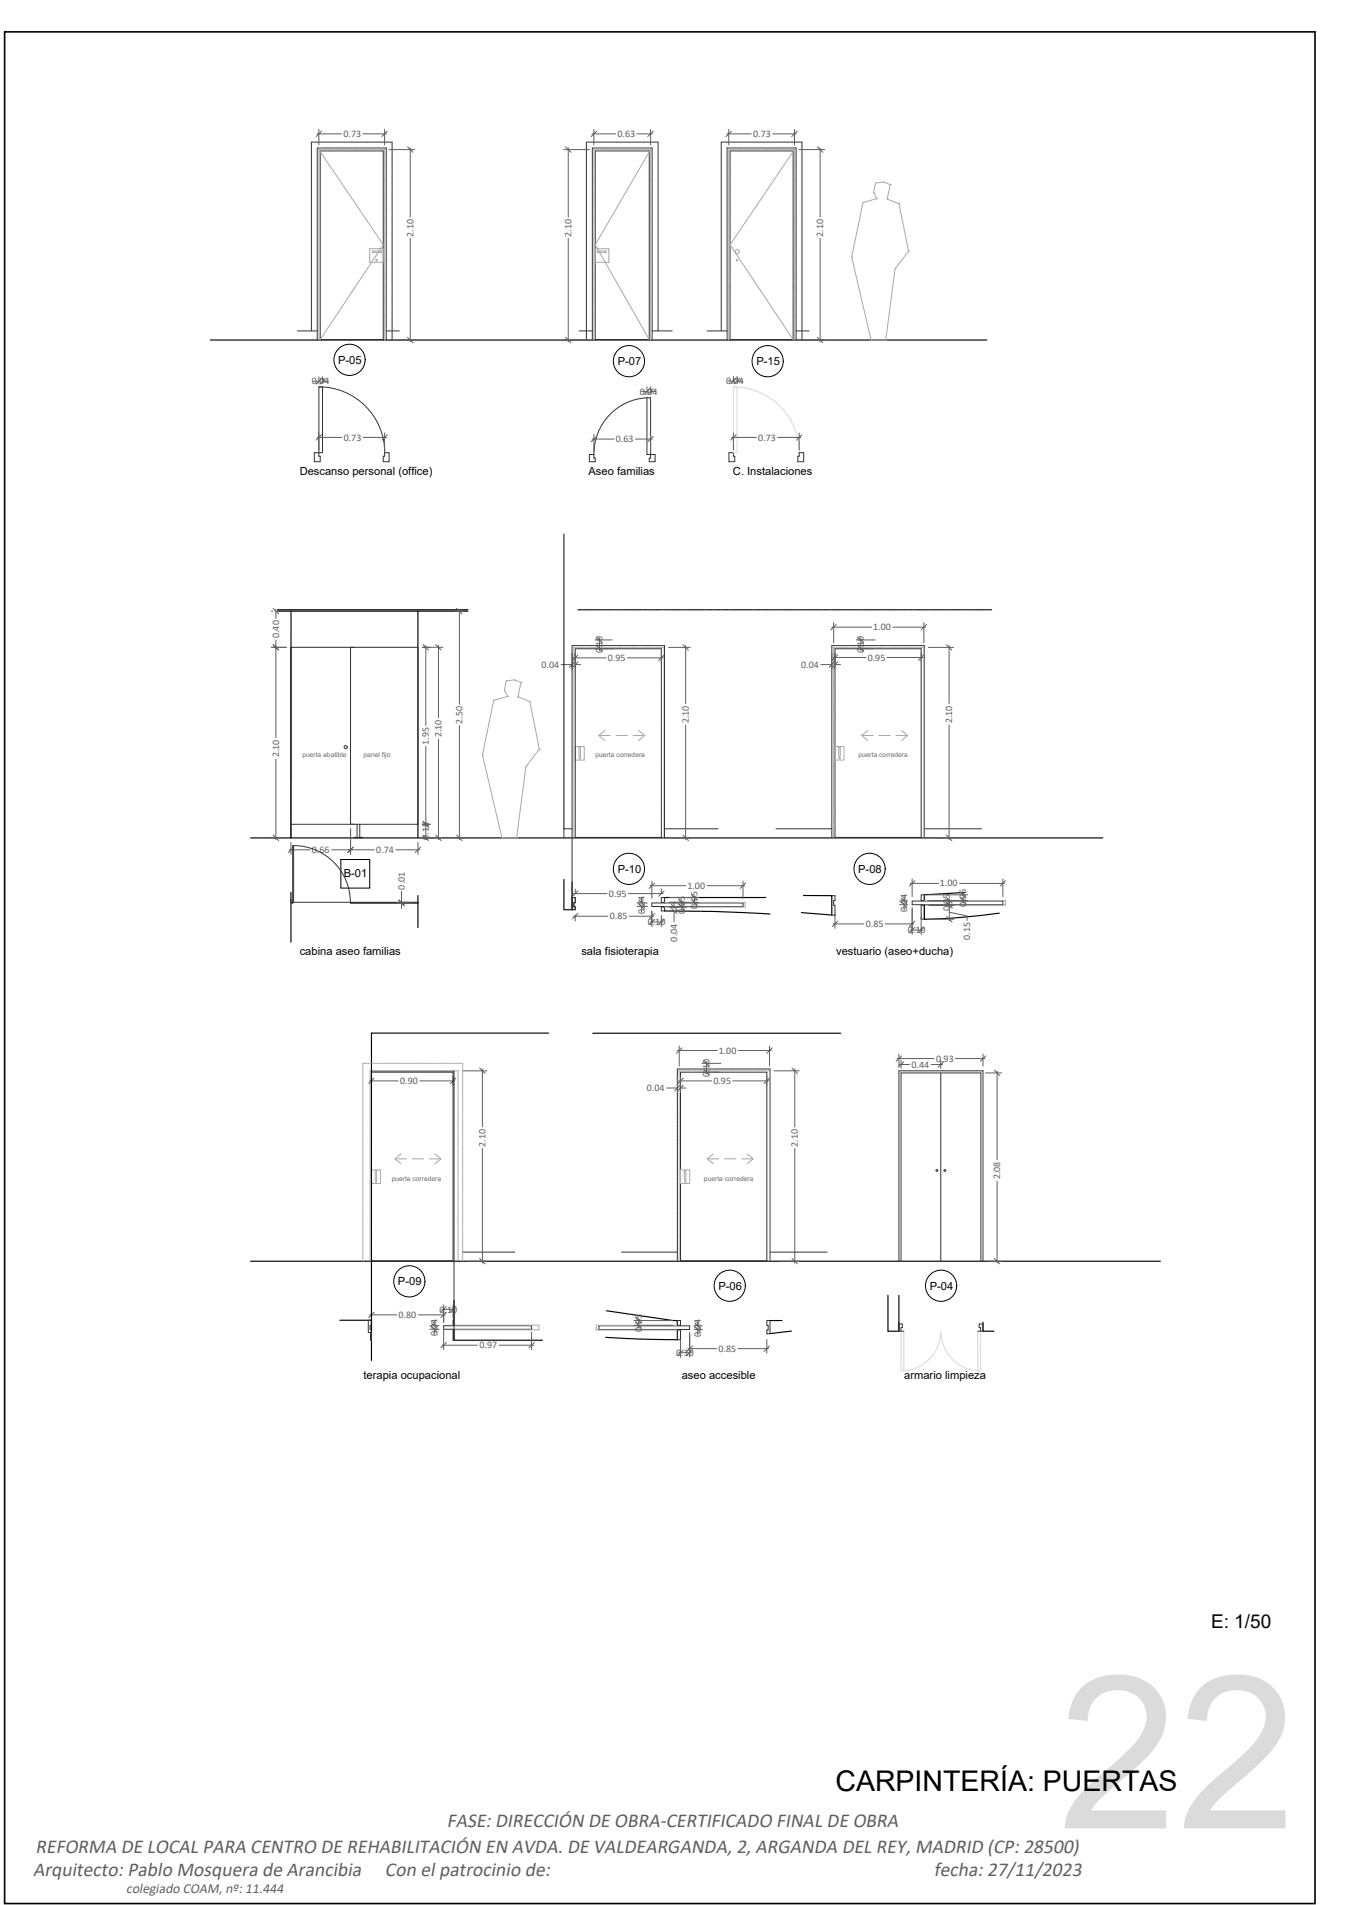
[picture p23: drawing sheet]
<svg xmlns="http://www.w3.org/2000/svg" width="297mm" height="420mm" viewBox="0 0 297 420" stroke-linecap="round" stroke-linejoin="round" font-family="sans-serif">
<defs><g id="words">
<text font-size="47.2" fill="#dbdbdb" x="233.4" y="403.3">22</text>
<text font-size="6.3" x="184.2" y="395.1">CARPINTERÍA: PUERTAS</text>
<g font-size="4.4" fill="#5e5e5e">
<text x="98.5" y="402.9">FASE: DIRECCIÓN DE OBRA-CERTIFICADO FINAL DE OBRA</text>
<text x="7.3" y="413.7">Arquitecto: Pablo Mosquera de Arancibia</text>
<text x="7.8" y="408.6">REFORMA DE LOCAL PARA CENTRO DE REHABILITACIÓN EN AVDA. DE VALDEARGANDA, 2, ARGANDA DEL REY, MADRID (CP: 28500)</text>
<text x="84.9" y="413.7">Con el patrocinio de:</text>
<text x="205.9" y="413.7">fecha: 27/11/2023</text>
</g>
<text font-size="4.2" x="267.1" y="359">E: 1/50</text>
<text font-size="3.1" fill="#5e5e5e" x="27.8" y="417.5">colegiado COAM, nº: 11.444</text>
<g font-size="2.5">
<text x="74.6" y="80.2">P-05</text>
<text x="136.2" y="80.5">P-07</text>
<text x="166.8" y="80.5">P-15</text>
<text x="66.1" y="104.8">Descanso personal (office)</text>
<text x="129.8" y="104.8">Aseo familias</text>
<text x="161.6" y="104.8">C. Instalaciones</text>
<text x="75.8" y="193.5">B-01</text>
<text x="136.2" y="192.5">P-10</text>
<text x="189.3" y="192.5">P-08</text>
<text x="66.1" y="210.7">cabina aseo familias</text>
<text x="128.2" y="210.7">sala fisioterapia</text>
<text x="184.4" y="210.7">vestuario (aseo+ducha)</text>
<text x="87.8" y="283.5">P-09</text>
<text x="158.4" y="284.5">P-06</text>
<text x="205" y="284.5">P-04</text>
<text x="80.2" y="304.1">terapia ocupacional</text>
<text x="150.3" y="304.1">aseo accesible</text>
<text x="199.4" y="304.1">armario limpieza</text>
</g>
<g font-size="2.2" fill="#5e5e5e">
<text x="75.7" y="30.2">0.73</text>
<text x="136.2" y="30.2">0.63</text>
<text x="166.1" y="30.2">0.73</text>
<text x="91.2" y="52.2" transform="rotate(-90 91.2 52.2)">2.10</text>
<text x="126" y="52.2" transform="rotate(-90 126 52.2)">2.10</text>
<text x="181.5" y="52.2" transform="rotate(-90 181.5 52.2)">2.10</text>
<text x="68.7" y="84.8">0.04</text>
<text x="141.1" y="87">0.04</text>
<text x="160.2" y="84.7">0.04</text>
<text x="75.8" y="97.2">0.73</text>
<text x="135.8" y="97.5">0.63</text>
<text x="167.2" y="97.2">0.73</text>
<text x="61.5" y="140.7" transform="rotate(-90 61.5 140.7)">0.40</text>
<text x="192.5" y="139">1.00</text>
<text x="119.4" y="147.3">0.04</text>
<text x="132.9" y="144.1" transform="rotate(-90 132.9 144.1)">0.10</text>
<text x="134.1" y="145.8">0.95</text>
<text x="176.7" y="147.3">0.04</text>
<text x="190.5" y="144.1" transform="rotate(-90 190.5 144.1)">0.10</text>
<text x="191.3" y="145.7">0.95</text>
<text x="102" y="159.7" transform="rotate(-90 102 159.7)">2.50</text>
<text x="151.9" y="159.5" transform="rotate(-90 151.9 159.5)">2.10</text>
<text x="210" y="159.5" transform="rotate(-90 210 159.5)">2.10</text>
<text x="61.5" y="167.1" transform="rotate(-90 61.5 167.1)">2.10</text>
<text x="94.6" y="164.3" transform="rotate(-90 94.6 164.3)">1.95</text>
<text x="97.4" y="162.6" transform="rotate(-90 97.4 162.6)">2.10</text>
<text x="94.6" y="185.2" transform="rotate(-90 94.6 185.2)">0.15</text>
<text x="68.8" y="188.1">0.66</text>
<text x="83" y="188.1">0.74</text>
<text x="89.2" y="196.2" transform="rotate(-90 89.2 196.2)">0.01</text>
<text x="134.3" y="197.8">0.95</text>
<text x="151.6" y="196">1.00</text>
<text x="207.3" y="195.5">1.00</text>
<text x="134.5" y="202.8">0.85</text>
<text x="142.2" y="201.5" transform="rotate(-90 142.2 201.5)">0.04</text>
<text x="151" y="201.5" transform="rotate(-90 151 201.5)">0.05</text>
<text x="153.8" y="200.4" transform="rotate(-90 153.8 200.4)">0.05</text>
<text x="200" y="201.1" transform="rotate(-90 200 201.1)">0.04</text>
<text x="209.4" y="201" transform="rotate(-90 209.4 201)">0.05</text>
<text x="213.1" y="199.9" transform="rotate(-90 213.1 199.9)">0.06</text>
<text x="142.8" y="204">0.10</text>
<text x="149.4" y="207.7" transform="rotate(-90 149.4 207.7)">0.04</text>
<text x="190.9" y="204.5">0.85</text>
<text x="200.2" y="205.8">0.10</text>
<text x="213.9" y="207.3" transform="rotate(-90 213.9 207.3)">0.15</text>
<text x="158.5" y="232.4">1.00</text>
<text x="88.3" y="239.1">0.90</text>
<text x="156.5" y="237.4" transform="rotate(-90 156.5 237.4)">0.10</text>
<text x="157.3" y="239.1">0.95</text>
<text x="201" y="235.5">0.44</text>
<text x="206.4" y="234.2">0.93</text>
<text x="142.6" y="240.6">0.04</text>
<text x="107.1" y="252.9" transform="rotate(-90 107.1 252.9)">2.10</text>
<text x="175.9" y="252.9" transform="rotate(-90 175.9 252.9)">2.10</text>
<text x="220.6" y="260.1" transform="rotate(-90 220.6 260.1)">2.08</text>
<text x="87.9" y="290.7">0.80</text>
<text x="96.9" y="289.5">0.10</text>
<text x="141.5" y="293.7" transform="rotate(-90 141.5 293.7)">0.05</text>
<text x="96.5" y="294.7" transform="rotate(-90 96.5 294.7)">0.04</text>
<text x="105.7" y="297.4">0.97</text>
<text x="149.1" y="299">0.10</text>
<text x="154.5" y="294.8" transform="rotate(-90 154.5 294.8)">0.04</text>
<text x="158.4" y="298.2">0.85</text>
</g>
<g font-size="1.5" fill="#6a6a6a">
<text x="66.7" y="167.1">puerta abatible</text>
<text x="80.2" y="167.1">panel fijo</text>
<text x="131.3" y="167.1">puerta corredera</text>
<text x="189.3" y="167.1">puerta corredera</text>
<text x="86.4" y="260.5">puerta corredera</text>
<text x="155.2" y="260.5">puerta corredera</text>
</g>
</g></defs>
<g fill="none" stroke="#333" stroke-width=".22">
<path d="M65.6 73h4.4M68.7 73v-41.7h17.8v43.7M70 75v-42.4h15.2v42.4M70.6 75v-41.7h13.9v41.7M70.6 74.9h13.9M85.2 73h2.9M127.7 73h2.9M130.6 75v-42.4h13.2v42.4M131.3 75v-41.7h11.9v41.7M131.3 74.9h11.9M143.8 73h4.4M145.1 73v-41.7h-15.8v43.7"/>
<path d="M155.9 73h4.4M159 73v-41.7h17.8v43.7M160.3 75v-42.4h15.3v42.4M161 74.9h13.9M161 75v-41.7h13.9v41.7M175.6 73h2.8M70.3 85.3h.8v14.5h-1.8v2h1.3v-1.2h-.3zM70.3 85.3a14.5 14.5 0 0 1 14.5 14.5M84.8 99.8h1v2h-1.3v-1.2h.3zM142.7 87.7h.8v13.3h-.3v.8h1.3v-1.6h-1.8zM142.7 87.7a12.3 12.3 0 0 0-11.7 12.5M160.7 99.8h1v.8h.3v1.2h-1.3z"/>
<path d="M176.2 99.8h1v2h-1.3v-1.2h.3zM130 100.2h1v.8h.3v.8h-1.3zM77.3 142.8h14.9v39h-14.9zM78.2 142.8h-14v42M64.2 198.4v.4M64.2 181.8h14M64.7 199v-12.5h-.2v12.7h-.3M64.8 186.5a12.5 12.5 0 0 1 12.5 12.5h-13.1M77.3 199h14.9v.2h-14.9zM78.2 184.7h1.7v.1h-1.7zM78.7 181.8v2.9M79.3 181.8v2.9"/>
<path d="M126.2 198h.7v1.1h-.3v.9h.3v.6h-.7zM126.2 182.8h-1.8v2M126.9 184.8v-41.7h18.9v41.7M126.9 184.7h18.9M143.7 199.2h20.2v.7h-20.2zM145.8 198h.7v1h-.7zM146.5 182.8h11.8M146.5 184.8v-42.4h-20.3v58.2h.7v-.6h-.3v-.9h.3v-1.1h-.7M171.1 182.8h12.3M183.4 197.5h.7v1.1h-.3v1.1h.3v2.2M183.4 184.8v-42.4h20.4v42.4M184.1 184.8v-41.7h19v41.7"/>
<path d="M184.1 184.7h19M201.1 198.7h20v.8h-20zM203.1 197.4h.7v1.2h-.7zM203.1 199.7h.7v3h-.7zM203.7 182.8h12.8M145.8 200.1h.7v.8h-.7zM183.4 201.8h.7M81.9 236.3h18.2v59.3M207.5 236.6v41.6M81.9 278.2v-41.7h18v41.7M81.9 278.1h18M102 276.2h11.5"/>
<path d="M137.1 276.2h12.3M149.4 278.2v-42.4h20.4v42.4M150.1 278.2v-41.7h19v41.7M150.1 278.1h19M169.7 276.2h12.7M198.2 278.2v-42h18.6v42M198.7 278.2v-41.6h17.6v41.6M81.2 291.2h.7v1.2h-.3v.8h.3v.7h-.7zM81.7 293.9h.2v1.7h-.2zM97.8 292.4h19.4v.8h-19.4zM99.9 291.2h.2v1.1h-.2zM99.9 293.3h.2v2.3h-.2z"/>
<path d="M132.1 292.4h20v.8h-20zM149.4 291.3h.7v1h-.7zM149.4 293.3h.7v2.2h-.7zM169.1 291.3h.7v2.8l-.7 .1v-.9h.3v-1h-.3zM198.7 293.6v-.8h.3v-.8h-.8v1.6h1.1M215.6 293.6h1.2v-1.6h-.9v.8h.3v.8"/>
<circle cx="76.2" cy="164.8" r=".35"/>
<circle cx="206.6" cy="258.2" r=".2"/>
<circle cx="208.4" cy="258.2" r=".2"/>
</g>
<g fill="none" stroke="#000" stroke-width=".22">
<path d="M75.2 189.6h6.3v6.3h-6.3z"/>
<circle cx="77.1" cy="79.4" r="3.4"/>
<circle cx="138.7" cy="79.7" r="3.4"/>
<circle cx="169.3" cy="79.7" r="3.4"/>
<circle cx="138.7" cy="191.6" r="3.4"/>
<circle cx="191.8" cy="191.6" r="3.4"/>
<circle cx="90.3" cy="282.6" r="3.4"/>
<circle cx="160.9" cy="283.6" r="3.4"/>
<circle cx="207.5" cy="283.6" r="3.4"/>
</g>
<!-- layer: Muros -->
<g fill="none" stroke="#000" stroke-width=".25">
<path d="M46.4 75h171.2M61.2 134.8h42M61.2 134.5h42M64.2 134.8v50M92.2 134.8v50M127.4 134.5h.3M127.8 134.5h.2M128.2 134.5h.2M128.5 134.5h.2M128.9 134.5h.2M129.2 134.5h.2M129.6 134.5h.2"/>
<path d="M129.9 134.5h.2M130.3 134.5h.2M130.6 134.5h.2M131 134.5h.1M131.3 134.5h.2M131.7 134.5h.1M132 134.5h.2M132.4 134.5h.2M132.7 134.5h.2M133.1 134.5h.2M133.4 134.5h.2M133.8 134.5h.2"/>
<path d="M134.1 134.5h.2M134.5 134.5h.2M134.8 134.5h.2M135.1 134.5h.3M135.5 134.5h.2M135.8 134.5h.3M136.2 134.5h.2M136.6 134.5h.2M136.9 134.5h.2M137.3 134.5h.2M137.6 134.5h.2M138 134.5h.2"/>
<path d="M138.3 134.5h.2M138.7 134.5h.2M139 134.5h.2M139.4 134.5h.2M139.7 134.5h.2M140.1 134.5h.2M140.4 134.5h.2M140.8 134.5h.1M141.1 134.5h.2M141.5 134.5h.1M141.8 134.5h.2M142.2 134.5h.2"/>
<path d="M142.5 134.5h.2M142.9 134.5h.2M143.2 134.5h.2M143.6 134.5h.2M143.9 134.5h.2M144.3 134.5h.2M144.6 134.5h.2M144.9 134.5h.3M145.3 134.5h.2M145.6 134.5h.3M146 134.5h.2M146.4 134.5h.2"/>
<path d="M146.7 134.5h.2M147.1 134.5h.2M147.4 134.5h.2M147.8 134.5h.2M148.1 134.5h.2M148.5 134.5h.2M148.8 134.5h.2M149.2 134.5h.2M149.5 134.5h.2M149.9 134.5h.2M150.2 134.5h.2M150.6 134.5h.1"/>
<path d="M150.9 134.5h.2M151.3 134.5h.1M151.6 134.5h.2M152 134.5h.2M152.3 134.5h.2M152.7 134.5h.2M153 134.5h.2M153.4 134.5h.2M153.7 134.5h.2M154.1 134.5h.2M154.4 134.5h.2M154.7 134.5h.3"/>
<path d="M155.1 134.5h.2M155.4 134.5h.3M155.8 134.5h.2M156.2 134.5h.2M156.5 134.5h.2M156.9 134.5h.2M157.2 134.5h.2M157.6 134.5h.2M157.9 134.5h.2M158.3 134.5h.2M158.6 134.5h.2M159 134.5h.2"/>
<path d="M159.3 134.5h.2M159.7 134.5h.2M160 134.5h.2M160.4 134.5h.1M160.7 134.5h.2M161.1 134.5h.1M161.4 134.5h.2M161.8 134.5h.2M162.1 134.5h.2M162.5 134.5h.2M162.8 134.5h.2M163.2 134.5h.2"/>
<path d="M163.5 134.5h.2M163.9 134.5h.2M164.2 134.5h.2M164.5 134.5h.3M164.9 134.5h.2M165.2 134.5h.3M165.6 134.5h.2M166 134.5h.2M166.3 134.5h.2M166.7 134.5h.2M167 134.5h.2M167.4 134.5h.2"/>
<path d="M167.7 134.5h.2M168.1 134.5h.2M168.4 134.5h.2M168.8 134.5h.2M169.1 134.5h.2M169.5 134.5h.2M169.8 134.5h.2M170.2 134.5h.1M170.5 134.5h.2M170.9 134.5h.1M171.2 134.5h.2M171.6 134.5h.2"/>
<path d="M171.9 134.5h.2M172.3 134.5h.2M172.6 134.5h.2M173 134.5h.2M173.3 134.5h.2M173.7 134.5h.2M174 134.5h.2M174.3 134.5h.3M174.7 134.5h.2M175 134.5h.3M175.4 134.5h.2M175.8 134.5h.2"/>
<path d="M176.1 134.5h.2M176.5 134.5h.2M176.8 134.5h.2M177.2 134.5h.2M177.5 134.5h.2M177.9 134.5h.2M178.2 134.5h.2M178.6 134.5h.2M178.9 134.5h.2M179.3 134.5h.2M179.6 134.5h.2M180 134.5h.1"/>
<path d="M180.3 134.5h.2M180.7 134.5h.1M181 134.5h.2M181.4 134.5h.2M181.7 134.5h.2M182.1 134.5h.2M182.4 134.5h.2M182.8 134.5h.2M183.1 134.5h.2M183.5 134.5h.2M183.8 134.5h.2M184.1 134.5h.3"/>
<path d="M184.5 134.5h.2M184.8 134.5h.3M185.2 134.5h.2M185.6 134.5h.2M185.9 134.5h.2M186.3 134.5h.2M186.6 134.5h.2M187 134.5h.2M187.3 134.5h.2M187.7 134.5h.2M188 134.5h.2M188.4 134.5h.2"/>
<path d="M188.7 134.5h.2M189.1 134.5h.2M189.4 134.5h.2M189.8 134.5h.1M190.1 134.5h.2M190.5 134.5h.2M190.8 134.5h.2M191.2 134.5h.2M191.5 134.5h.2M191.9 134.5h.2M192.2 134.5h.2M192.6 134.5h.2"/>
<path d="M192.9 134.5h.2M193.3 134.5h.2M193.6 134.5h.2M194 134.5h.2M194.3 134.5h.2M194.6 134.5h.3M195 134.5h.2M195.4 134.5h.2M195.7 134.5h.2M196.1 134.5h.2M196.4 134.5h.2M196.8 134.5h.2"/>
<path d="M197.1 134.5h.2M197.5 134.5h.2M197.8 134.5h.2M198.2 134.5h.2M198.5 134.5h.2M198.9 134.5h.2M199.2 134.5h.2M199.6 134.5h.1M199.9 134.5h.2M200.3 134.5h.2M200.6 134.5h.2M201 134.5h.2"/>
<path d="M201.3 134.5h.2M201.7 134.5h.2M202 134.5h.2M202.4 134.5h.2M202.7 134.5h.2M203.1 134.5h.2M203.4 134.5h.2M203.8 134.5h.2M204.1 134.5h.2M204.4 134.5h.3M204.8 134.5h.2M205.2 134.5h.2"/>
<path d="M205.5 134.5h.2M205.9 134.5h.2M206.2 134.5h.2M206.6 134.5h.2M206.9 134.5h.2M207.3 134.5h.2M207.6 134.5h.2M208 134.5h.2M208.3 134.5h.2M208.7 134.5h.2M209 134.5h.2M209.4 134.5h.1"/>
<path d="M209.7 134.5h.2M210.1 134.5h.2M210.4 134.5h.2M210.8 134.5h.2M211.1 134.5h.2M211.5 134.5h.2M211.8 134.5h.2M212.2 134.5h.2M212.5 134.5h.2M212.9 134.5h.2M213.2 134.5h.2M213.6 134.5h.2"/>
<path d="M213.9 134.5h.2M214.3 134.5h.2M214.6 134.5h.2M215 134.5h.2M215.3 134.5h.2M215.7 134.5h.2M216 134.5h.2M216.4 134.5h.2M216.7 134.5h.2M217.1 134.5h.2M217.4 134.5h.2M217.8 134.5h.2"/>
<path d="M218.1 134.5h.2M218.5 134.5h.2M55.3 184.8h187.9M64.2 196.8v11M92.2 197.5v7.1M124.4 194v6.6h1.8v-6M146.5 199.9v1l10.7 .1 12.6 .6M168.8 198h-22.3v1.2M177.2 197.5h6.2v4.3l-6.7-.5M203.8 199.7v3h1.2a125.1 125.1 0 0 0 15.4-1.3M212.9 196.8l-9.1 .6v1.2M121 227.9h-39.1v72.1"/>
<path d="M130.7 227.9h54.7M55.3 278.2h200.6M74.9 291.2h7M100.1 286.8v5.5M100.1 293.3v2.3h19.5M133.6 295l7.5 .3 8.3 .2M133.7 289.1l14.7 2.2h1v1M149.4 293.3v2.1M169.8 291.3h2.6M174.5 293.6l-4.7 .5M195.8 285.7v7.9h2.4v-7.9M216.8 291.6v2h2.4"/>
</g>
<!-- layer: Fondo -->
<g fill="none" stroke="#a8a8a8" stroke-width=".22">
<path d="M70.3 33l14.2 21-13.9 20.9M143.5 33l-12.2 21 11.9 20.9M175.2 33l-14.2 21 13.9 20.9M81.5 54.8h3v3h-3zM82.2 55.4h1.9v.3h-1.9zM131.3 54.8h3v3h-3zM131.7 55.4h1.9v.3h-1.9zM126.9 164.7h1.9v2.9h-1.9zM127.7 164.8h.3v2h-.3zM184.1 164.7h2v2.9h-2zM185 164.8h.3v2h-.3zM146.5 199h17.8v1.1h-17.8"/>
<path d="M203.8 198.6h17.9v1.1h-17.9M81.9 258h2v3h-2zM82.7 258.2h.4v1.9h-.4zM150.1 258h2v3h-2zM150.9 258.2h.4v1.9h-.4zM100.1 292.3h18.7v1h-18.7M149.4 292.3h-17.9v1h17.9"/>
<circle cx="83" cy="57.4" r=".16"/>
<circle cx="162.5" cy="57.4" r=".16"/>
<circle cx="162.5" cy="55.5" r=".46"/>
<circle cx="127.9" cy="167.2" r=".16"/>
<circle cx="185.1" cy="167.2" r=".16"/>
<circle cx="82.9" cy="260.6" r=".16"/>
<circle cx="151.1" cy="260.6" r=".16"/>
</g>
<!-- layer: Trazos -->
<g fill="none" stroke="#a8a8a8" stroke-width=".22">
<path d="M70.3 33.4v.3M70.3 33.8v.3M70.3 34.3v.3M70.3 34.8v.3M70.3 35.3v.3M70.3 35.7v.3M70.3 36.2v.3M70.3 36.7v.3M70.3 37.2v.3M70.3 37.6v.4M70.3 38.1v.3M70.3 38.6v.3"/>
<path d="M70.3 39.1v.3M70.3 39.5v.4M70.6 33h-.3v.2M70.7 33h.4M71.2 33h.3M71.7 33h.3M72.2 33h.3M72.6 33h.4M73.1 33h.3M73.6 33h.3M74.1 33h.3M74.5 33h.4"/>
<path d="M75 33h.4M75.5 33h.3M76 33h.3M76.5 33h.3M76.9 33h.4M77.4 33h.3M77.9 33h.3M78.4 33h.3M78.8 33h.4M79.3 33h.3M79.8 33h.3M80.3 33h.3"/>
<path d="M80.8 33h.3M81.2 33h.3M81.7 33h.3M82.2 33h.3M82.7 33h.3M83.1 33h.3M83.6 33h.3M84.1 33h.3M84.6 33h.2v.2M84.8 33.4v.3M84.8 33.8v.3M84.8 34.3v.3"/>
<path d="M84.8 34.8v.3M84.8 35.3v.3M84.8 35.7v.3M84.8 36.2v.3M84.8 36.7v.3M84.8 37.2v.3M84.8 37.6v.4M84.8 38.1v.3M84.8 38.6v.3M84.8 39.1v.3M84.8 39.5v.4M131 33.4v.3"/>
<path d="M131 33.8v.3M131 34.3v.3M131 34.8v.3M131 35.3v.3M131 35.7v.3M131 36.2v.3M131 36.7v.3M131 37.2v.3M131 37.6v.4M131 38.1v.3M131 38.6v.3M131 39.1v.3"/>
<path d="M131 39.5v.4M131.2 33h-.2v.2M131.3 33h.4M131.8 33h.3M132.3 33h.3M132.8 33h.3M133.2 33h.4M133.7 33h.3M134.2 33h.3M134.7 33h.3M135.1 33h.4M135.6 33h.3"/>
<path d="M136.1 33h.3M136.6 33h.3M137.1 33h.3M137.5 33h.3M138 33h.3M138.5 33h.3M139 33h.3M139.4 33h.3M139.9 33h.3M140.4 33h.3M140.9 33h.3M141.3 33h.3"/>
<path d="M141.8 33h.3M142.3 33h.3M142.8 33h.3M143.2 33h.3v.2M143.5 33.4v.3M143.5 33.8v.3M143.5 34.3v.3M143.5 34.8v.3M143.5 35.3v.3M143.5 35.7v.3M143.5 36.2v.3M143.5 36.7v.3"/>
<path d="M143.5 37.2v.3M143.5 37.6v.4M143.5 38.1v.3M143.5 38.6v.3M143.5 39.1v.3M143.5 39.5v.4M160.7 33.4v.3M160.7 33.8v.3M160.7 34.3v.3M160.7 34.8v.3M160.7 35.3v.3M160.7 35.7v.3"/>
<path d="M160.7 36.2v.3M160.7 36.7v.3M160.7 37.2v.3M160.7 37.6v.4M160.7 38.1v.3M160.7 38.6v.3M160.7 39.1v.3M160.7 39.5v.4M161 33h-.3v.2M161.1 33h.3M161.6 33h.3M162.1 33h.3"/>
<path d="M162.5 33h.4M163 33h.3M163.5 33h.3M164 33h.3M164.4 33h.4M164.9 33h.3M165.4 33h.3M165.9 33h.3M166.3 33h.4M166.8 33h.4M167.3 33h.3M167.8 33h.3"/>
<path d="M168.3 33h.3M168.7 33h.4M169.2 33h.3M169.7 33h.3M170.2 33h.3M170.6 33h.4M171.1 33h.3M171.6 33h.3M172.1 33h.3M172.6 33h.3M173 33h.3M173.5 33h.3"/>
<path d="M174 33h.3M174.5 33h.3M174.9 33h.3v.2M175.2 33.4v.3M175.2 33.8v.3M175.2 34.3v.3M175.2 34.8v.3M175.2 35.3v.3M175.2 35.7v.3M175.2 36.2v.3M175.2 36.7v.3M175.2 37.2v.3"/>
<path d="M175.2 37.6v.4M175.2 38.1v.3M175.2 38.6v.3M175.2 39.1v.3M175.2 39.5v.4M70.3 40v.3M70.3 40.5v.3M70.3 41v.3M70.3 41.4v.4M70.3 41.9v.3M70.3 42.4v.3M70.3 42.9v.3"/>
<path d="M70.3 43.3v.4M70.3 43.8v.4M70.3 44.3v.3M70.3 44.8v.3M70.3 45.3v.3M70.3 45.7v.4M70.3 46.2v.3M70.3 46.7v.3M70.3 47.2v.3M70.3 47.6v.4M70.3 48.1v.3M70.3 48.6v.3"/>
<path d="M70.3 49.1v.3M70.3 49.6v.3M70.3 50v.3M70.3 50.5v.3M70.3 51v.3M70.3 51.5v.3M70.3 51.9v.3M70.3 52.4v.3M70.3 52.9v.3M70.3 53.4v.3M70.3 53.8v.3M70.3 54.3v.3"/>
<path d="M70.3 54.8v.3M70.3 55.3v.3M70.3 55.7v.3M70.3 56.2v.3M70.3 56.7v.3M70.3 57.2v.3M70.3 57.6v.4M70.3 58.1v.3M70.3 58.6v.3M70.3 59.1v.3M70.3 59.5v.4M84.8 40v.3"/>
<path d="M84.8 40.5v.3M84.8 41v.3M84.8 41.4v.4M84.8 41.9v.3M84.8 42.4v.3M84.8 42.9v.3M84.8 43.3v.4M84.8 43.8v.4M84.8 44.3v.3M84.8 44.8v.3M84.8 45.3v.3M84.8 45.7v.4"/>
<path d="M84.8 46.2v.3M84.8 46.7v.3M84.8 47.2v.3M84.8 47.6v.4M84.8 48.1v.3M84.8 48.6v.3M84.8 49.1v.3M84.8 49.6v.3M84.8 50v.3M84.8 50.5v.3M84.8 51v.3M84.8 51.5v.3"/>
<path d="M84.8 51.9v.3M84.8 52.4v.3M84.8 52.9v.3M84.8 53.4v.3M84.8 53.8v.3M84.8 54.3v.3M84.8 54.8v.3M84.8 55.3v.3M84.8 55.7v.3M84.8 56.2v.3M84.8 56.7v.3M84.8 57.2v.3"/>
<path d="M84.8 57.6v.4M84.8 58.1v.3M84.8 58.6v.3M84.8 59.1v.3M84.8 59.5v.4M131 40v.3M131 40.5v.3M131 41v.3M131 41.4v.4M131 41.9v.3M131 42.4v.3M131 42.9v.3"/>
<path d="M131 43.3v.4M131 43.8v.4M131 44.3v.3M131 44.8v.3M131 45.3v.3M131 45.7v.4M131 46.2v.3M131 46.7v.3M131 47.2v.3M131 47.6v.4M131 48.1v.3M131 48.6v.3"/>
<path d="M131 49.1v.3M131 49.6v.3M131 50v.3M131 50.5v.3M131 51v.3M131 51.5v.3M131 51.9v.3M131 52.4v.3M131 52.9v.3M131 53.4v.3M131 53.8v.3M131 54.3v.3"/>
<path d="M131 54.8v.3M131 55.3v.3M131 55.7v.3M131 56.2v.3M131 56.7v.3M131 57.2v.3M131 57.6v.4M131 58.1v.3M131 58.6v.3M131 59.1v.3M131 59.5v.4M143.5 40v.3"/>
<path d="M143.5 40.5v.3M143.5 41v.3M143.5 41.4v.4M143.5 41.9v.3M143.5 42.4v.3M143.5 42.9v.3M143.5 43.3v.4M143.5 43.8v.4M143.5 44.3v.3M143.5 44.8v.3M143.5 45.3v.3M143.5 45.7v.4"/>
<path d="M143.5 46.2v.3M143.5 46.7v.3M143.5 47.2v.3M143.5 47.6v.4M143.5 48.1v.3M143.5 48.6v.3M143.5 49.1v.3M143.5 49.6v.3M143.5 50v.3M143.5 50.5v.3M143.5 51v.3M143.5 51.5v.3"/>
<path d="M143.5 51.9v.3M143.5 52.4v.3M143.5 52.9v.3M143.5 53.4v.3M143.5 53.8v.3M143.5 54.3v.3M143.5 54.8v.3M143.5 55.3v.3M143.5 55.7v.3M143.5 56.2v.3M143.5 56.7v.3M143.5 57.2v.3"/>
<path d="M143.5 57.6v.4M143.5 58.1v.3M143.5 58.6v.3M143.5 59.1v.3M143.5 59.5v.4M160.7 40v.3M160.7 40.5v.3M160.7 41v.3M160.7 41.4v.4M160.7 41.9v.3M160.7 42.4v.3M160.7 42.9v.3"/>
<path d="M160.7 43.3v.4M160.7 43.8v.4M160.7 44.3v.3M160.7 44.8v.3M160.7 45.3v.3M160.7 45.7v.4M160.7 46.2v.3M160.7 46.7v.3M160.7 47.2v.3M160.7 47.6v.4M160.7 48.1v.3M160.7 48.6v.3"/>
<path d="M160.7 49.1v.3M160.7 49.6v.3M160.7 50v.3M160.7 50.5v.3M160.7 51v.3M160.7 51.5v.3M160.7 51.9v.3M160.7 52.4v.3M160.7 52.9v.3M160.7 53.4v.3M160.7 53.8v.3M160.7 54.3v.3"/>
<path d="M160.7 54.8v.3M160.7 55.3v.3M160.7 55.7v.3M160.7 56.2v.3M160.7 56.7v.3M160.7 57.2v.3M160.7 57.6v.4M160.7 58.1v.3M160.7 58.6v.3M160.7 59.1v.3M160.7 59.5v.4M175.2 40v.3"/>
<path d="M175.2 40.5v.3M175.2 41v.3M175.2 41.4v.4M175.2 41.9v.3M175.2 42.4v.3M175.2 42.9v.3M175.2 43.3v.4M175.2 43.8v.4M175.2 44.3v.3M175.2 44.8v.3M175.2 45.3v.3M175.2 45.7v.4"/>
<path d="M175.2 46.2v.3M175.2 46.7v.3M175.2 47.2v.3M175.2 47.6v.4M175.2 48.1v.3M175.2 48.6v.3M175.2 49.1v.3M175.2 49.6v.3M175.2 50v.3M175.2 50.5v.3M175.2 51v.3M175.2 51.5v.3"/>
<path d="M175.2 51.9v.3M175.2 52.4v.3M175.2 52.9v.3M175.2 53.4v.3M175.2 53.8v.3M175.2 54.3v.3M175.2 54.8v.3M175.2 55.3v.3M175.2 55.7v.3M175.2 56.2v.3M175.2 56.7v.3M175.2 57.2v.3"/>
<path d="M175.2 57.6v.4M175.2 58.1v.3M175.2 58.6v.3M175.2 59.1v.3M175.2 59.5v.4M70.3 60v.3M70.3 60.5v.3M70.3 61v.3M70.3 61.4v.4M70.3 61.9v.4M70.3 62.4v.3M70.3 62.9v.3"/>
<path d="M70.3 63.4v.3M70.3 63.8v.4M70.3 64.3v.3M70.3 64.8v.3M70.3 65.3v.3M70.3 65.7v.4M70.3 66.2v.3M70.3 66.7v.3M70.3 67.2v.3M70.3 67.6v.4M70.3 68.1v.3M70.3 68.6v.3"/>
<path d="M70.3 69.1v.3M70.3 69.6v.3M70.3 70v.3M70.3 70.5v.3M70.3 71v.3M70.3 71.5v.3M70.3 71.9v.3M70.3 72.4v.3M70.3 72.9v.3M70.3 73.4v.3M70.3 73.8v.3M70.3 74.3v.3"/>
<path d="M70.3 74.8v.2M84.8 60v.3M84.8 60.5v.3M84.8 61v.3M84.8 61.4v.4M84.8 61.9v.4M84.8 62.4v.3M84.8 62.9v.3M84.8 63.4v.3M84.8 63.8v.4M84.8 64.3v.3M84.8 64.8v.3"/>
<path d="M84.8 65.3v.3M84.8 65.7v.4M84.8 66.2v.3M84.8 66.7v.3M84.8 67.2v.3M84.8 67.6v.4M84.8 68.1v.3M84.8 68.6v.3M84.8 69.1v.3M84.8 69.6v.3M84.8 70v.3M84.8 70.5v.3"/>
<path d="M84.8 71v.3M84.8 71.5v.3M84.8 71.9v.3M84.8 72.4v.3M84.8 72.9v.3M84.8 73.4v.3M84.8 73.8v.3M84.8 74.3v.3M84.8 74.8v.2M131 60v.3M131 60.5v.3M131 61v.3"/>
<path d="M131 61.4v.4M131 61.9v.4M131 62.4v.3M131 62.9v.3M131 63.4v.3M131 63.8v.4M131 64.3v.3M131 64.8v.3M131 65.3v.3M131 65.7v.4M131 66.2v.3M131 66.7v.3"/>
<path d="M131 67.2v.3M131 67.6v.4M131 68.1v.3M131 68.6v.3M131 69.1v.3M131 69.6v.3M131 70v.3M131 70.5v.3M131 71v.3M131 71.5v.3M131 71.9v.3M131 72.4v.3"/>
<path d="M131 72.9v.3M131 73.4v.3M131 73.8v.3M131 74.3v.3M131 74.8v.2M143.5 60v.3M143.5 60.5v.3M143.5 61v.3M143.5 61.4v.4M143.5 61.9v.4M143.5 62.4v.3M143.5 62.9v.3"/>
<path d="M143.5 63.4v.3M143.5 63.8v.4M143.5 64.3v.3M143.5 64.8v.3M143.5 65.3v.3M143.5 65.7v.4M143.5 66.2v.3M143.5 66.7v.3M143.5 67.2v.3M143.5 67.6v.4M143.5 68.1v.3M143.5 68.6v.3"/>
<path d="M143.5 69.1v.3M143.5 69.6v.3M143.5 70v.3M143.5 70.5v.3M143.5 71v.3M143.5 71.5v.3M143.5 71.9v.3M143.5 72.4v.3M143.5 72.9v.3M143.5 73.4v.3M143.5 73.8v.3M143.5 74.3v.3"/>
<path d="M143.5 74.8v.2M160.7 60v.3M160.7 60.5v.3M160.7 61v.3M160.7 61.4v.4M160.7 61.9v.4M160.7 62.4v.3M160.7 62.9v.3M160.7 63.4v.3M160.7 63.8v.4M160.7 64.3v.3M160.7 64.8v.3"/>
<path d="M160.7 65.3v.3M160.7 65.7v.4M160.7 66.2v.3M160.7 66.7v.3M160.7 67.2v.3M160.7 67.6v.4M160.7 68.1v.3M160.7 68.6v.3M160.7 69.1v.3M160.7 69.6v.3M160.7 70v.3M160.7 70.5v.3"/>
<path d="M160.7 71v.3M160.7 71.5v.3M160.7 71.9v.3M160.7 72.4v.3M160.7 72.9v.3M160.7 73.4v.3M160.7 73.8v.3M160.7 74.3v.3M160.7 74.8v.2M175.2 60v.3M175.2 60.5v.3M175.2 61v.3"/>
<path d="M175.2 61.4v.4M175.2 61.9v.4M175.2 62.4v.3M175.2 62.9v.3M175.2 63.4v.3M175.2 63.8v.4M175.2 64.3v.3M175.2 64.8v.3M175.2 65.3v.3M175.2 65.7v.4M175.2 66.2v.3M175.2 66.7v.3"/>
<path d="M175.2 67.2v.3M175.2 67.6v.4M175.2 68.1v.3M175.2 68.6v.3M175.2 69.1v.3M175.2 69.6v.3M175.2 70v.3M175.2 70.5v.3M175.2 71v.3M175.2 71.5v.3M175.2 71.9v.3M175.2 72.4v.3"/>
<path d="M175.2 72.9v.3M175.2 73.4v.3M175.2 73.8v.3M175.2 74.3v.3M175.2 74.8v.2M126.6 143.3v.4M126.6 143.8v.3M126.6 144.3v.3M126.6 144.8v.3M126.6 145.2v.4M126.6 145.7v.4M126.6 146.2v.3"/>
<path d="M126.6 146.7v.3M126.6 147.2v.3M126.6 147.6v.4M126.6 148.1v.3M126.6 148.6v.3M126.6 149.1v.3M126.6 149.5v.4M126.6 150v.3M126.6 150.5v.3M126.6 151v.3M126.6 151.4v.4M126.6 151.9v.3"/>
<path d="M126.6 152.4v.3M126.6 152.9v.3M126.6 153.4v.3M126.6 153.8v.3M126.6 154.3v.3M126.6 154.8v.3M126.6 155.3v.3M126.6 155.7v.3M126.6 156.2v.3M126.6 156.7v.3M126.6 157.2v.3M126.6 157.6v.3"/>
<path d="M126.6 158.1v.3M126.6 158.6v.3M126.6 159.1v.3M126.6 159.5v.4M126.9 142.8h-.3v.4M127 142.8h.4M127.5 142.8h.3M128 142.8h.3M128.5 142.8h.3M128.9 142.8h.4M129.4 142.8h.4M129.9 142.8h.3"/>
<path d="M130.4 142.8h.3M130.9 142.8h.3M131.3 142.8h.4M131.8 142.8h.3M132.3 142.8h.3M132.8 142.8h.3M133.2 142.8h.4M133.7 142.8h.3M134.2 142.8h.3M134.7 142.8h.3M135.1 142.8h.4M135.6 142.8h.3"/>
<path d="M136.1 142.8h.3M136.6 142.8h.3M137.1 142.8h.3M137.5 142.8h.3M138 142.8h.3M138.5 142.8h.3M139 142.8h.3M139.4 142.8h.3M139.9 142.8h.3M140.4 142.8h.3M140.9 142.8h.3M141.3 142.8h.3"/>
<path d="M141.8 142.8h.3M142.3 142.8h.3M142.8 142.8h.3M143.2 142.8h.4M143.7 142.8h.3M144.2 142.8h.3M144.7 142.8h.3M145.1 142.8h.4M145.6 142.8h.3M146.1 142.8h.3v.4M146.4 143.3v.4M146.4 143.8v.3"/>
<path d="M146.4 144.3v.3M146.4 144.8v.3M146.4 145.2v.4M146.4 145.7v.4M146.4 146.2v.3M146.4 146.7v.3M146.4 147.2v.3M146.4 147.6v.4M146.4 148.1v.3M146.4 148.6v.3M146.4 149.1v.3M146.4 149.5v.4"/>
<path d="M146.4 150v.3M146.4 150.5v.3M146.4 151v.3M146.4 151.4v.4M146.4 151.9v.3M146.4 152.4v.3M146.4 152.9v.3M146.4 153.4v.3M146.4 153.8v.3M146.4 154.3v.3M146.4 154.8v.3M146.4 155.3v.3"/>
<path d="M146.4 155.7v.3M146.4 156.2v.3M146.4 156.7v.3M146.4 157.2v.3M146.4 157.6v.3M146.4 158.1v.3M146.4 158.6v.3M146.4 159.1v.3M146.4 159.5v.4M183.8 143.3v.4M183.8 143.8v.3M183.8 144.3v.3"/>
<path d="M183.8 144.8v.3M183.8 145.2v.4M183.8 145.7v.4M183.8 146.2v.3M183.8 146.7v.3M183.8 147.2v.3M183.8 147.6v.4M183.8 148.1v.3M183.8 148.6v.3M183.8 149.1v.3M183.8 149.5v.4M183.8 150v.3"/>
<path d="M183.8 150.5v.3M183.8 151v.3M183.8 151.4v.4M183.8 151.9v.3M183.8 152.4v.3M183.8 152.9v.3M183.8 153.4v.3M183.8 153.8v.3M183.8 154.3v.3M183.8 154.8v.3M183.8 155.3v.3M183.8 155.7v.3"/>
<path d="M183.8 156.2v.3M183.8 156.7v.3M183.8 157.2v.3M183.8 157.6v.3M183.8 158.1v.3M183.8 158.6v.3M183.8 159.1v.3M183.8 159.5v.4M184.2 142.8h-.4v.4M184.3 142.8h.4M184.8 142.8h.3M185.3 142.8h.3"/>
<path d="M185.8 142.8h.3M186.2 142.8h.4M186.7 142.8h.3M187.2 142.8h.3M187.7 142.8h.3M188.2 142.8h.3M188.6 142.8h.3M189.1 142.8h.3M189.6 142.8h.3M190.1 142.8h.3M190.5 142.8h.3M191 142.8h.3"/>
<path d="M191.5 142.8h.3M192 142.8h.3M192.4 142.8h.3M192.9 142.8h.3M193.4 142.8h.3M193.9 142.8h.3M194.3 142.8h.3M194.8 142.8h.3M195.3 142.8h.3M195.8 142.8h.3M196.2 142.8h.4M196.7 142.8h.3"/>
<path d="M197.2 142.8h.3M197.7 142.8h.3M198.1 142.8h.4M198.6 142.8h.3M199.1 142.8h.3M199.6 142.8h.3M200 142.8h.4M200.5 142.8h.4M201 142.8h.3M201.5 142.8h.3M202 142.8h.3M202.4 142.8h.4"/>
<path d="M202.9 142.8h.3M203.4 142.8h.3v.4M203.7 143.3v.4M203.7 143.8v.3M203.7 144.3v.3M203.7 144.8v.3M203.7 145.2v.4M203.7 145.7v.4M203.7 146.2v.3M203.7 146.7v.3M203.7 147.2v.3M203.7 147.6v.4"/>
<path d="M203.7 148.1v.3M203.7 148.6v.3M203.7 149.1v.3M203.7 149.5v.4M203.7 150v.3M203.7 150.5v.3M203.7 151v.3M203.7 151.4v.4M203.7 151.9v.3M203.7 152.4v.3M203.7 152.9v.3M203.7 153.4v.3"/>
<path d="M203.7 153.8v.3M203.7 154.3v.3M203.7 154.8v.3M203.7 155.3v.3M203.7 155.7v.3M203.7 156.2v.3M203.7 156.7v.3M203.7 157.2v.3M203.7 157.6v.3M203.7 158.1v.3M203.7 158.6v.3M203.7 159.1v.3"/>
<path d="M203.7 159.5v.4M126.6 160v.3M126.6 160.5v.3M126.6 161v.3M126.6 161.4v.4M126.6 161.9v.3M126.6 162.4v.3M126.6 162.9v.3M126.6 163.3v.4M126.6 163.8v.3M126.6 164.3v.3M126.6 164.8v.3"/>
<path d="M126.6 165.2v.4M126.6 165.7v.4M126.6 166.2v.3M126.6 166.7v.3M126.6 167.2v.3M126.6 167.6v.4M126.6 168.1v.3M126.6 168.6v.3M126.6 169.1v.3M126.6 169.5v.4M126.6 170v.3M126.6 170.5v.3"/>
<path d="M126.6 171v.3M126.6 171.5v.3M126.6 171.9v.3M126.6 172.4v.3M126.6 172.9v.3M126.6 173.4v.3M126.6 173.8v.3M126.6 174.3v.3M126.6 174.8v.3M126.6 175.3v.3M126.6 175.7v.3M126.6 176.2v.3"/>
<path d="M126.6 176.7v.3M126.6 177.2v.3M126.6 177.6v.3M126.6 178.1v.3M126.6 178.6v.3M126.6 179.1v.3M126.6 179.5v.4M146.4 160v.3M146.4 160.5v.3M146.4 161v.3M146.4 161.4v.4M146.4 161.9v.3"/>
<path d="M146.4 162.4v.3M146.4 162.9v.3M146.4 163.3v.4M146.4 163.8v.3M146.4 164.3v.3M146.4 164.8v.3M146.4 165.2v.4M146.4 165.7v.4M146.4 166.2v.3M146.4 166.7v.3M146.4 167.2v.3M146.4 167.6v.4"/>
<path d="M146.4 168.1v.3M146.4 168.6v.3M146.4 169.1v.3M146.4 169.5v.4M146.4 170v.3M146.4 170.5v.3M146.4 171v.3M146.4 171.5v.3M146.4 171.9v.3M146.4 172.4v.3M146.4 172.9v.3M146.4 173.4v.3"/>
<path d="M146.4 173.8v.3M146.4 174.3v.3M146.4 174.8v.3M146.4 175.3v.3M146.4 175.7v.3M146.4 176.2v.3M146.4 176.7v.3M146.4 177.2v.3M146.4 177.6v.3M146.4 178.1v.3M146.4 178.6v.3M146.4 179.1v.3"/>
<path d="M146.4 179.5v.4M183.8 160v.3M183.8 160.5v.3M183.8 161v.3M183.8 161.4v.4M183.8 161.9v.3M183.8 162.4v.3M183.8 162.9v.3M183.8 163.3v.4M183.8 163.8v.3M183.8 164.3v.3M183.8 164.8v.3"/>
<path d="M183.8 165.2v.4M183.8 165.7v.4M183.8 166.2v.3M183.8 166.7v.3M183.8 167.2v.3M183.8 167.6v.4M183.8 168.1v.3M183.8 168.6v.3M183.8 169.1v.3M183.8 169.5v.4M183.8 170v.3M183.8 170.5v.3"/>
<path d="M183.8 171v.3M183.8 171.5v.3M183.8 171.9v.3M183.8 172.4v.3M183.8 172.9v.3M183.8 173.4v.3M183.8 173.8v.3M183.8 174.3v.3M183.8 174.8v.3M183.8 175.3v.3M183.8 175.7v.3M183.8 176.2v.3"/>
<path d="M183.8 176.7v.3M183.8 177.2v.3M183.8 177.6v.3M183.8 178.1v.3M183.8 178.6v.3M183.8 179.1v.3M183.8 179.5v.4M203.7 160v.3M203.7 160.5v.3M203.7 161v.3M203.7 161.4v.4M203.7 161.9v.3"/>
<path d="M203.7 162.4v.3M203.7 162.9v.3M203.7 163.3v.4M203.7 163.8v.3M203.7 164.3v.3M203.7 164.8v.3M203.7 165.2v.4M203.7 165.7v.4M203.7 166.2v.3M203.7 166.7v.3M203.7 167.2v.3M203.7 167.6v.4"/>
<path d="M203.7 168.1v.3M203.7 168.6v.3M203.7 169.1v.3M203.7 169.5v.4M203.7 170v.3M203.7 170.5v.3M203.7 171v.3M203.7 171.5v.3M203.7 171.9v.3M203.7 172.4v.3M203.7 172.9v.3M203.7 173.4v.3"/>
<path d="M203.7 173.8v.3M203.7 174.3v.3M203.7 174.8v.3M203.7 175.3v.3M203.7 175.7v.3M203.7 176.2v.3M203.7 176.7v.3M203.7 177.2v.3M203.7 177.6v.3M203.7 178.1v.3M203.7 178.6v.3M203.7 179.1v.3"/>
<path d="M203.7 179.5v.4M126.6 180v.3M126.6 180.5v.3M126.6 181v.3M126.6 181.4v.4M126.6 181.9v.3M126.6 182.4v.3M126.6 182.9v.3M126.6 183.3v.4M126.6 183.8v.4M126.6 184.3v.4M146.4 180v.3"/>
<path d="M146.4 180.5v.3M146.4 181v.3M146.4 181.4v.4M146.4 181.9v.3M146.4 182.4v.3M146.4 182.9v.3M146.4 183.3v.4M146.4 183.8v.4M146.4 184.3v.4M183.8 180v.3M183.8 180.5v.3M183.8 181v.3"/>
<path d="M183.8 181.4v.4M183.8 181.9v.3M183.8 182.4v.3M183.8 182.9v.3M183.8 183.3v.4M183.8 183.8v.4M183.8 184.3v.4M203.7 180v.3M203.7 180.5v.3M203.7 181v.3M203.7 181.4v.4M203.7 181.9v.3"/>
<path d="M203.7 182.4v.3M203.7 182.9v.3M203.7 183.3v.4M203.7 183.8v.4M203.7 184.3v.4M80 235v.3M80 235.5v.3M80 235.9v.4M80 236.4v.3M80 236.9v.3M80 237.4v.3M80 237.8v.4"/>
<path d="M80 238.3v.3M80 238.8v.3M80 239.3v.3M80 239.8v.3M80.4 234.5h-.4v.3M80.6 234.5h.3M81 234.5h.4M81.5 234.5h.6M81.6 236.7v.3M81.6 237.2v.3M81.6 237.7v.3M81.6 238.1v.4"/>
<path d="M81.6 238.6v.4M81.6 239.1v.3M81.6 239.6v.3M81.9 236.2h-.3v.4M82.1 236.2h.3M82.3 234.5h.3M82.6 236.2h.3M82.8 234.5h.3M83.1 236.2h.3M83.2 234.5h.3M83.5 236.2h.3M83.7 234.5h.3"/>
<path d="M84 236.2h.3M84.2 234.5h.3M84.5 236.2h.3M84.7 234.5h.3M85 236.2h.3M85.1 234.5h.3M85.4 236.2h.3M85.6 234.5h.3M85.9 236.2h.3M86.1 234.5h.3M86.4 236.2h.3M86.6 234.5h.3"/>
<path d="M86.9 236.2h.3M87 234.5h.4M87.3 236.2h.4M87.5 234.5h.3M87.8 236.2h.3M88 234.5h.3M88.3 236.2h.3M88.5 234.5h.3M88.8 236.2h.3M88.9 234.5h.4M89.2 236.2h.4M89.4 234.5h.3"/>
<path d="M89.7 236.2h.3M89.9 234.5h.3M90.2 236.2h.3M90.4 234.5h.3M90.7 236.2h.3M90.8 234.5h.4M91.1 236.2h.4M91.3 234.5h.4M91.6 236.2h.3M91.8 234.5h.3M92.1 236.2h.3M92.3 234.5h.3"/>
<path d="M92.6 236.2h.3M92.8 234.5h.3M93 236.2h.4M93.2 234.5h.4M93.5 236.2h.4M93.7 234.5h.3M94 236.2h.3M94.2 234.5h.3M94.5 236.2h.3M94.7 234.5h.3M95 236.2h.3M95.1 234.5h.4"/>
<path d="M95.4 236.2h.4M95.6 234.5h.3M95.9 236.2h.3M96.1 234.5h.3M96.4 236.2h.3M96.6 234.5h.3M96.9 236.2h.3M97 234.5h.4M97.3 236.2h.4M97.5 234.5h.3M97.8 236.2h.3M98 234.5h.3"/>
<path d="M98.3 236.2h.3M98.5 234.5h.3M98.8 236.2h.3M99 234.5h.3M99.3 236.2h.3M99.4 234.5h.3M99.7 236.2h.4M99.9 234.5h.3M100.2 236.2h.3M100.4 234.5h.3M100.7 236.2h.3v.4M100.9 234.5h.3"/>
<path d="M101 236.7v.3M101 237.2v.3M101 237.7v.3M101 238.1v.4M101 238.6v.4M101 239.1v.3M101 239.6v.3M101.3 234.5h.3M101.8 234.5h.2v.3M102 235v.3M102 235.5v.3M102 235.9v.4"/>
<path d="M102 236.4v.3M102 236.9v.3M102 237.4v.3M102 237.8v.4M102 238.3v.3M102 238.8v.3M102 239.3v.3M102 239.8v.3M149.8 236.7v.3M149.8 237.2v.3M149.8 237.7v.3M149.8 238.1v.4"/>
<path d="M149.8 238.6v.4M149.8 239.1v.3M149.8 239.6v.3M150.1 236.2h-.3v.4M150.3 236.2h.3M150.8 236.2h.3M151.2 236.2h.4M151.7 236.2h.3M152.2 236.2h.3M152.7 236.2h.3M153.1 236.2h.4M153.6 236.2h.3"/>
<path d="M154.1 236.2h.3M154.6 236.2h.3M155 236.2h.4M155.5 236.2h.4M156 236.2h.3M156.5 236.2h.3M157 236.2h.3M157.4 236.2h.4M157.9 236.2h.3M158.4 236.2h.3M158.9 236.2h.3M159.3 236.2h.4"/>
<path d="M159.8 236.2h.3M160.3 236.2h.3M160.8 236.2h.3M161.2 236.2h.4M161.7 236.2h.3M162.2 236.2h.3M162.7 236.2h.3M163.2 236.2h.3M163.6 236.2h.3M164.1 236.2h.3M164.6 236.2h.3M165.1 236.2h.3"/>
<path d="M165.5 236.2h.3M166 236.2h.3M166.5 236.2h.3M167 236.2h.3M167.4 236.2h.3M167.9 236.2h.3M168.4 236.2h.3M168.9 236.2h.3M169.3 236.2h.4v.4M169.7 236.7v.3M169.7 237.2v.3M169.7 237.7v.3"/>
<path d="M169.7 238.1v.4M169.7 238.6v.4M169.7 239.1v.3M169.7 239.6v.3M80 240.2v.3M80 240.7v.3M80 241.2v.3M80 241.7v.3M80 242.1v.3M80 242.6v.3M80 243.1v.3M80 243.6v.3"/>
<path d="M80 244v.3M80 244.5v.3M80 245v.3M80 245.5v.3M80 245.9v.4M80 246.4v.3M80 246.9v.3M80 247.4v.3M80 247.9v.3M80 248.3v.3M80 248.8v.3M80 249.3v.3"/>
<path d="M80 249.8v.3M80 250.2v.3M80 250.7v.3M80 251.2v.3M80 251.7v.3M80 252.1v.4M80 252.6v.3M80 253.1v.3M80 253.6v.3M80 254v.4M80 254.5v.3M80 255v.3"/>
<path d="M80 255.5v.3M80 255.9v.4M80 256.4v.4M80 256.9v.3M80 257.4v.3M80 257.9v.3M80 258.3v.4M80 258.8v.3M80 259.3v.3M80 259.8v.3M81.6 240.1v.3M81.6 240.5v.4"/>
<path d="M81.6 241v.3M81.6 241.5v.3M81.6 242v.3M81.6 242.4v.4M81.6 242.9v.3M81.6 243.4v.3M81.6 243.9v.3M81.6 244.3v.4M81.6 244.8v.3M81.6 245.3v.3M81.6 245.8v.3M81.6 246.3v.3"/>
<path d="M81.6 246.7v.3M81.6 247.2v.3M81.6 247.7v.3M81.6 248.2v.3M81.6 248.6v.3M81.6 249.1v.3M81.6 249.6v.3M81.6 250.1v.3M81.6 250.5v.3M81.6 251v.3M81.6 251.5v.3M81.6 252v.3"/>
<path d="M81.6 252.4v.4M81.6 252.9v.3M81.6 253.4v.3M81.6 253.9v.3M81.6 254.3v.4M81.6 254.8v.3M81.6 255.3v.3M81.6 255.8v.3M81.6 256.2v.4M81.6 256.7v.3M81.6 257.2v.3M81.6 257.7v.3"/>
<path d="M81.6 258.1v.4M81.6 258.6v.4M81.6 259.1v.3M81.6 259.6v.3M101 240.1v.3M101 240.5v.4M101 241v.3M101 241.5v.3M101 242v.3M101 242.4v.4M101 242.9v.3M101 243.4v.3"/>
<path d="M101 243.9v.3M101 244.3v.4M101 244.8v.3M101 245.3v.3M101 245.8v.3M101 246.3v.3M101 246.7v.3M101 247.2v.3M101 247.7v.3M101 248.2v.3M101 248.6v.3M101 249.1v.3"/>
<path d="M101 249.6v.3M101 250.1v.3M101 250.5v.3M101 251v.3M101 251.5v.3M101 252v.3M101 252.4v.4M101 252.9v.3M101 253.4v.3M101 253.9v.3M101 254.3v.4M101 254.8v.3"/>
<path d="M101 255.3v.3M101 255.8v.3M101 256.2v.4M101 256.7v.3M101 257.2v.3M101 257.7v.3M101 258.1v.4M101 258.6v.4M101 259.1v.3M101 259.6v.3M102 240.2v.3M102 240.7v.3"/>
<path d="M102 241.2v.3M102 241.7v.3M102 242.1v.3M102 242.6v.3M102 243.1v.3M102 243.6v.3M102 244v.3M102 244.5v.3M102 245v.3M102 245.5v.3M102 245.9v.4M102 246.4v.3"/>
<path d="M102 246.9v.3M102 247.4v.3M102 247.9v.3M102 248.3v.3M102 248.8v.3M102 249.3v.3M102 249.8v.3M102 250.2v.3M102 250.7v.3M102 251.2v.3M102 251.7v.3M102 252.1v.4"/>
<path d="M102 252.6v.3M102 253.1v.3M102 253.6v.3M102 254v.4M102 254.5v.3M102 255v.3M102 255.5v.3M102 255.9v.4M102 256.4v.4M102 256.9v.3M102 257.4v.3M102 257.9v.3"/>
<path d="M102 258.3v.4M102 258.8v.3M102 259.3v.3M102 259.8v.3M149.8 240.1v.3M149.8 240.5v.4M149.8 241v.3M149.8 241.5v.3M149.8 242v.3M149.8 242.4v.4M149.8 242.9v.3M149.8 243.4v.3"/>
<path d="M149.8 243.9v.3M149.8 244.3v.4M149.8 244.8v.3M149.8 245.3v.3M149.8 245.8v.3M149.8 246.3v.3M149.8 246.7v.3M149.8 247.2v.3M149.8 247.7v.3M149.8 248.2v.3M149.8 248.6v.3M149.8 249.1v.3"/>
<path d="M149.8 249.6v.3M149.8 250.1v.3M149.8 250.5v.3M149.8 251v.3M149.8 251.5v.3M149.8 252v.3M149.8 252.4v.4M149.8 252.9v.3M149.8 253.4v.3M149.8 253.9v.3M149.8 254.3v.4M149.8 254.8v.3"/>
<path d="M149.8 255.3v.3M149.8 255.8v.3M149.8 256.2v.4M149.8 256.7v.3M149.8 257.2v.3M149.8 257.7v.3M149.8 258.1v.4M149.8 258.6v.4M149.8 259.1v.3M149.8 259.6v.3M169.7 240.1v.3M169.7 240.5v.4"/>
<path d="M169.7 241v.3M169.7 241.5v.3M169.7 242v.3M169.7 242.4v.4M169.7 242.9v.3M169.7 243.4v.3M169.7 243.9v.3M169.7 244.3v.4M169.7 244.8v.3M169.7 245.3v.3M169.7 245.8v.3M169.7 246.3v.3"/>
<path d="M169.7 246.7v.3M169.7 247.2v.3M169.7 247.7v.3M169.7 248.2v.3M169.7 248.6v.3M169.7 249.1v.3M169.7 249.6v.3M169.7 250.1v.3M169.7 250.5v.3M169.7 251v.3M169.7 251.5v.3M169.7 252v.3"/>
<path d="M169.7 252.4v.4M169.7 252.9v.3M169.7 253.4v.3M169.7 253.9v.3M169.7 254.3v.4M169.7 254.8v.3M169.7 255.3v.3M169.7 255.8v.3M169.7 256.2v.4M169.7 256.7v.3M169.7 257.2v.3M169.7 257.7v.3"/>
<path d="M169.7 258.1v.4M169.7 258.6v.4M169.7 259.1v.3M169.7 259.6v.3M80 260.2v.4M80 260.7v.3M80 261.2v.3M80 261.7v.3M80 262.1v.4M80 262.6v.3M80 263.1v.3M80 263.6v.3"/>
<path d="M80 264.1v.3M80 264.5v.3M80 265v.3M80 265.5v.3M80 266v.3M80 266.4v.3M80 266.9v.3M80 267.4v.3M80 267.9v.3M80 268.3v.3M80 268.8v.3M80 269.3v.3"/>
<path d="M80 269.8v.3M80 270.2v.4M80 270.7v.3M80 271.2v.3M80 271.7v.3M80 272.1v.4M80 272.6v.3M80 273.1v.3M80 273.6v.3M80 274v.4M80 274.5v.3M80 275v.3"/>
<path d="M80 275.5v.3M80 275.9v.4M80 276.4v.4M80 276.9v.3M80 277.4v.3M80 277.9v.3M81.6 260.1v.3M81.6 260.5v.4M81.6 261v.3M81.6 261.5v.3M81.6 262v.3M81.6 262.4v.4"/>
<path d="M81.6 262.9v.3M81.6 263.4v.3M81.6 263.9v.3M81.6 264.4v.3M81.6 264.8v.3M81.6 265.3v.3M81.6 265.8v.3M81.6 266.3v.3M81.6 266.7v.3M81.6 267.2v.3M81.6 267.7v.3M81.6 268.2v.3"/>
<path d="M81.6 268.6v.3M81.6 269.1v.3M81.6 269.6v.3M81.6 270.1v.3M81.6 270.5v.3M81.6 271v.3M81.6 271.5v.3M81.6 272v.3M81.6 272.4v.4M81.6 272.9v.3M81.6 273.4v.3M81.6 273.9v.3"/>
<path d="M81.6 274.3v.4M81.6 274.8v.3M81.6 275.3v.3M81.6 275.8v.3M81.6 276.2v.4M81.6 276.7v.4M81.6 277.2v.3M81.6 277.7v.4M101 260.1v.3M101 260.5v.4M101 261v.3M101 261.5v.3"/>
<path d="M101 262v.3M101 262.4v.4M101 262.9v.3M101 263.4v.3M101 263.9v.3M101 264.4v.3M101 264.8v.3M101 265.3v.3M101 265.8v.3M101 266.3v.3M101 266.7v.3M101 267.2v.3"/>
<path d="M101 267.7v.3M101 268.2v.3M101 268.6v.3M101 269.1v.3M101 269.6v.3M101 270.1v.3M101 270.5v.3M101 271v.3M101 271.5v.3M101 272v.3M101 272.4v.4M101 272.9v.3"/>
<path d="M101 273.4v.3M101 273.9v.3M101 274.3v.4M101 274.8v.3M101 275.3v.3M101 275.8v.3M101 276.2v.4M101 276.7v.4M101 277.2v.3M101 277.7v.4M102 260.2v.4M102 260.7v.3"/>
<path d="M102 261.2v.3M102 261.7v.3M102 262.1v.4M102 262.6v.3M102 263.1v.3M102 263.6v.3M102 264.1v.3M102 264.5v.3M102 265v.3M102 265.5v.3M102 266v.3M102 266.4v.3"/>
<path d="M102 266.9v.3M102 267.4v.3M102 267.9v.3M102 268.3v.3M102 268.8v.3M102 269.3v.3M102 269.8v.3M102 270.2v.4M102 270.7v.3M102 271.2v.3M102 271.7v.3M102 272.1v.4"/>
<path d="M102 272.6v.3M102 273.1v.3M102 273.6v.3M102 274v.4M102 274.5v.3M102 275v.3M102 275.5v.3M102 275.9v.4M102 276.4v.4M102 276.9v.3M102 277.4v.3M102 277.9v.3"/>
<path d="M149.8 260.1v.3M149.8 260.5v.4M149.8 261v.3M149.8 261.5v.3M149.8 262v.3M149.8 262.4v.4M149.8 262.9v.3M149.8 263.4v.3M149.8 263.9v.3M149.8 264.4v.3M149.8 264.8v.3M149.8 265.3v.3"/>
<path d="M149.8 265.8v.3M149.8 266.3v.3M149.8 266.7v.3M149.8 267.2v.3M149.8 267.7v.3M149.8 268.2v.3M149.8 268.6v.3M149.8 269.1v.3M149.8 269.6v.3M149.8 270.1v.3M149.8 270.5v.3M149.8 271v.3"/>
<path d="M149.8 271.5v.3M149.8 272v.3M149.8 272.4v.4M149.8 272.9v.3M149.8 273.4v.3M149.8 273.9v.3M149.8 274.3v.4M149.8 274.8v.3M149.8 275.3v.3M149.8 275.8v.3M149.8 276.2v.4M149.8 276.7v.4"/>
<path d="M149.8 277.2v.3M149.8 277.7v.4M169.7 260.1v.3M169.7 260.5v.4M169.7 261v.3M169.7 261.5v.3M169.7 262v.3M169.7 262.4v.4M169.7 262.9v.3M169.7 263.4v.3M169.7 263.9v.3M169.7 264.4v.3"/>
<path d="M169.7 264.8v.3M169.7 265.3v.3M169.7 265.8v.3M169.7 266.3v.3M169.7 266.7v.3M169.7 267.2v.3M169.7 267.7v.3M169.7 268.2v.3M169.7 268.6v.3M169.7 269.1v.3M169.7 269.6v.3M169.7 270.1v.3"/>
<path d="M169.7 270.5v.3M169.7 271v.3M169.7 271.5v.3M169.7 272v.3M169.7 272.4v.4M169.7 272.9v.3M169.7 273.4v.3M169.7 273.9v.3M169.7 274.3v.4M169.7 274.8v.3M169.7 275.3v.3M169.7 275.8v.3"/>
<path d="M169.7 276.2v.4M169.7 276.7v.4M169.7 277.2v.3M169.7 277.7v.4"/>
</g>
<!-- layer: Cotas -->
<g fill="none" stroke="#5e5e5e" stroke-width=".22">
<path d="M69.9 29.5h5.4M70.3 28.5v3.5M80 29.5h5.2M84.8 28.5v3.5M85.8 33h5.7M90.5 32.6v15.3M124.3 33h5.7M125.3 32.6v15.3M130.6 29.5h5.2M131 28.5v3.5M140.5 29.5h3.4M143.5 28.5v3.5"/>
<path d="M160.3 29.5h5.4M160.7 28.5v3.5M170.4 29.5h5.2M175.2 28.5v3.5M176.2 33h5.6M180.8 32.6v15.3M90.5 52.6v22.8M125.3 52.6v22.8M180.8 52.6v22.8M85.8 75h5.7M124.3 75h5.7M176.2 75h5.6"/>
<path d="M69.1 84.1h1.2M69.9 96.5h5.5M70.3 83.1v1.2M70.3 95.5v3.7M71.1 83.1v1.2M71.1 84.1h1.2M80.1 96.5h5.1M84.8 95.5v3.7M130.6 96.8h4.8M131 95.8v3.8M140.1 96.8h3.8M141.5 86.3h1.2"/>
<path d="M142.7 85.3v1.4M143.5 85.3v1.4M143.5 95.8v3.8M143.5 86.3h1.2M160.5 84h1.2M161.3 96.5h5.5M161.7 83v1.3M161.7 95.5v3.7M162.5 83v1.3M162.5 84h1.2M171.5 96.5h5.1M176.2 95.5v3.7"/>
<path d="M59.8 134.8h.4M60.8 134.4v2M100.3 134.8h1.9M101.3 134.4v20.9M183.4 138.3h8.8M183.8 137.3v4.5M196.9 138.3h7.2M203.7 137.3v4.5M59.8 142.8h3.4M60.8 141.2v21.5M93.2 142.8h4.5M93.9 142.4v17.6"/>
<path d="M96.7 142.4v15.9M123.7 146.6h2.5M126.2 144.1v3.5M126.4 145.1h7.2M126.9 144.1v3.5M126.9 146.6h1.2M131.2 143.1h4.1M131.2 141.1h3.8M132.2 140.7v2.8M138.4 145.1h7.8M145.8 144.1v2M147.4 142.8h4.8"/>
<path d="M151.2 142.4v12.8M151.2 159.9v25.3M181 146.6h2.4M183.4 144.1v3.5M183.7 145h7.2M184.1 146.6h1.2M184.1 144.1v3.5M188.8 143.1h3.8M188.8 141.1h4.2M189.8 140.7v2.8M195.6 145h7.9M203.1 144.1v1.9"/>
<path d="M204.7 142.8h5.6M209.3 142.4v12.8M209.3 159.9v25.3M60.8 167.4v17.8M93.9 164.6v20.6M96.7 163v22.2M101.3 160v25.2M59.8 184.8h3.4M63.8 187.4h4.5M64.2 185.8v2.6M73.1 187.4h9.4M77.3 182.8v5.6"/>
<path d="M87.3 187.4h5.3M87.5 199.2h3.7M87.5 199h3.7M88.5 196.6v2.4M88.5 199.2v1.2M92.2 185.8v2.6M93.2 184.8h4.5M93.2 181.8h1.7M100.3 184.8h1.9M126.4 197.1h7.5M126.9 196.1v.9M138.6 197.1h7.6"/>
<path d="M140.5 199.9h2.2M140.5 199.2h2.2M141.5 198v1.2M141.5 199.9v1.2M143.4 195.3h7.9M143.7 194.4v3.7M145.8 196.1v.9M147.6 199h6.5M147.6 198h6.5M147.8 184.8h4.4M148.7 198.9v1.2M150.3 198.6v1.9"/>
<path d="M153.1 197.5v1.9M155.9 195.3h8.3M163.9 194.4v3.7M198.4 198.7h1.8M198.4 199.5h1.8M199.4 197.5v1.2M199.4 199.5v1.2M200.7 194.8h6.3M201.1 193.8v3.9M204.8 197.4h8.6M204.9 198.6h8.5M204.9 199.7h5.5"/>
<path d="M205.9 184.8h4.4M209.3 198.2v4.9M211.6 194.8h10M212.4 197v2M221.1 193.8v3.9M126.4 202.1h7.6M126.9 201.8v1.3M138.7 202.1h5.4M143.4 203.3h2.8M143.7 201v3.4M145.8 201.9v2.5M147.6 200.1h3.7"/>
<path d="M147.6 200.9h2M148.7 200.9v2.4M183.7 203.8h6.8M184.1 201.8v3M195.2 203.8h6.3M200.7 205.1h2.8M201.1 200.1v6M203.1 202.2v3.9M204.8 202.7h5.6M209.3 201.2l4 .8v1M81.5 238.4h6.3M81.9 237.5v1.9"/>
<path d="M92.6 238.4h7.7M99.9 237.5v1.9M102 236.2h5.4M106.4 235.8v12.8M147 240h2.4M149.4 231.7h8.8M149.4 237.5v3.5M149.7 238.4h7.2M149.8 230.7v4.5M150.1 237.5v3.5M150.1 240h1.2M154.8 236.5h3.8"/>
<path d="M154.8 234.5h4.1M155.8 234.1v2.8M161.6 238.4h7.9M162.8 231.7h7.3M169.1 237.5v1.9M169.7 230.7v4.5M170.7 236.2h5.6M175.3 235.8v12.8M197.8 233.5h8.2M198.2 232.5v2.7M198.3 234.8h2.3M198.7 233.8v1.8"/>
<path d="M205.4 234.8h2.5M207.5 233.8v1.8M210.7 233.5h6.5M216.8 232.5v2.7M217.3 236.6h3.6M219.9 236.2v19.6M106.4 253.3v25.3M175.3 253.3v25.3M103 278.2h4.4M171.9 278.2h4.4M217.8 278.2h3.1M219.9 260.5v18.1"/>
<path d="M81.5 290h6M81.9 289v3.9M92.2 290h6M94.8 293.2h2M94.8 292.4h2M95.8 291.2v1.2M95.8 293.2v1.2M97.4 288.8h2.9M97.4 296.7h7.9M97.8 287.8v4M97.8 293.4v4.3M99.9 287.8v2.9"/>
<path d="M110 296.7h7.6M117.2 293.8v3.9M139.8 291.3h8.6M139.8 292.3h8.6M140.8 290.9v1.8M149.7 298.3h2.8M150.1 295.4v3.9M151.7 297.5h6.3M152.1 293.8v5.5M153.1 292.4h1.8M153.1 293.2h1.8M153.9 291.2v1.2"/>
<path d="M153.9 293.2v1.2M162.7 297.5h6.8M169.1 295.5v3"/>
</g>
<!-- layer: HelpLayer1 -->
<g fill="none" stroke="#5e5e5e" stroke-width=".22">
<path d="M70.9 28.9l-1.2 1.2M85.4 28.9l-1.2 1.2M89.9 32.4l1.2 1.2M124.7 32.4l1.2 1.2M131.6 28.9l-1.2 1.2M144.1 28.9l-1.2 1.2M161.3 28.9l-1.2 1.2M175.8 28.9l-1.2 1.2M180.3 32.4l1.1 1.2M89.9 74.4l1.2 1.2M124.7 74.4l1.2 1.2M180.3 74.4l1.1 1.2"/>
<path d="M70.9 95.9l-1.2 1.2M70.9 83.5l-1.2 1.2M71.7 83.5l-1.2 1.2M85.4 95.9l-1.2 1.2M131.6 96.2l-1.2 1.2M143.3 85.7l-1.2 1.2M144.1 96.2l-1.2 1.2M144.1 85.7l-1.2 1.2M162.3 95.9l-1.2 1.2M162.3 83.4l-1.2 1.2M163.1 83.4l-1.2 1.2M176.8 95.9l-1.2 1.2"/>
<path d="M60.2 134.2l1.2 1.2M100.7 134.2l1.2 1.2M184.4 137.7l-1.2 1.2M204.3 137.7l-1.2 1.2M60.2 142.2l1.2 1.2M93.3 142.2l1.2 1.2M96.1 142.2l1.2 1.2M126.7 146l-1.1 1.2M127.4 146l-1.1 1.2M127.4 144.5l-1.1 1.2M131.6 142.5l1.2 1.2M131.6 140.5l1.2 1.3"/>
<path d="M146.5 144.5l-1.3 1.2M150.6 142.2l1.2 1.2M184 146l-1.2 1.2M184.7 144.4l-1.2 1.2M184.7 146l-1.2 1.2M189.2 142.5l1.2 1.2M189.2 140.5l1.2 1.3M203.7 144.4l-1.2 1.2M208.7 142.2l1.2 1.2M60.2 184.2l1.2 1.2M64.8 186.8l-1.2 1.2M77.9 186.8l-1.2 1.2"/>
<path d="M87.9 198.6l1.3 1.2M87.9 198.4l1.3 1.2M92.8 186.8l-1.2 1.2M93.3 184.2l1.2 1.2M93.3 181.2l1.2 1.2M96.1 184.2l1.2 1.2M100.7 184.2l1.2 1.2M127.4 196.5l-1.1 1.2M140.9 199.3l1.2 1.3M140.9 198.5l1.2 1.2M144.4 194.7l-1.2 1.2M146.5 196.5l-1.3 1.2"/>
<path d="M148.1 199.5l1.2 1.2M149.7 198.4l1.2 1.2M149.7 199.5l1.2 1.2M150.6 184.2l1.2 1.2M152.5 197.3l1.2 1.2M152.5 198.4l1.2 1.2M164.4 194.7l-1.2 1.2M198.8 198.1l1.2 1.2M198.8 198.9l1.2 1.2M201.7 194.2l-1.2 1.2M208.7 184.2l1.2 1.2M208.7 198l1.3 1.2"/>
<path d="M208.7 199.1l1.3 1.2M211.8 196.8l1.2 1.2M211.8 198l1.2 1.2M221.7 194.2l-1.2 1.2M127.4 201.5l-1.1 1.2M144.4 201.5l-1.2 1.2M144.4 202.8l-1.2 1.2M146.4 202.8l-1.2 1.2M148.1 200.3l1.2 1.2M184.7 203.2l-1.2 1.2M201.7 203.2l-1.2 1.2M201.7 204.5l-1.2 1.2"/>
<path d="M203.7 204.5l-1.2 1.2M208.7 202.1l1.3 1.2M82.5 237.8l-1.2 1.2M100.5 237.8l-1.2 1.2M105.8 235.6l1.2 1.2M150 239.4l-1.2 1.2M150.4 231.1l-1.2 1.2M150.7 237.8l-1.2 1.2M150.7 239.4l-1.2 1.2M155.2 235.9l1.2 1.2M155.2 233.9l1.2 1.2M169.7 237.8l-1.2 1.2"/>
<path d="M170.3 231.1l-1.2 1.2M174.6 235.6l1.3 1.2M198.8 232.9l-1.2 1.2M199.3 234.2l-1.2 1.2M208.1 234.2l-1.2 1.2M217.4 232.9l-1.2 1.2M219.3 236.1l1.2 1.2M105.8 277.6l1.2 1.2M174.6 277.6l1.3 1.2M219.3 277.6l1.2 1.2M82.5 289.4l-1.2 1.2M95.2 292.6l1.2 1.2"/>
<path d="M95.2 291.8l1.2 1.2M98.4 289.4l-1.2 1.2M98.4 288.2l-1.2 1.2M98.4 296.1l-1.2 1.2M100.5 288.2l-1.2 1.2M117.8 296.1l-1.2 1.2M140.2 290.6l1.2 1.2M140.2 291.7l1.2 1.2M150.7 297.8l-1.2 1.1M152.7 296.9l-1.2 1.2M152.7 297.8l-1.2 1.1M153.2 291.8l1.3 1.2"/>
<path d="M153.2 292.6l1.3 1.2M169.7 296.9l-1.2 1.2"/>
</g>
<g fill="none" stroke="#dbdbdb" stroke-width=".22">
<path d="M161.7 85.5v.1M161.7 85.6v.1M161.7 85.8v.1M161.7 86v.1M161.7 86.2v.1M161.7 86.3v.1M161.7 86.5v.1M161.7 86.7v.1M161.7 86.8v.1M161.7 87v.1M161.7 87.2v.1M161.7 87.4h.1"/>
<path d="M161.7 87.5v.1M161.7 87.7v.1M161.7 87.9v.1M161.7 88v.1M161.7 88.2v.1M161.7 88.4v.1M161.7 88.5v.1M161.7 88.7v.1M161.7 88.9v.1M161.7 89v.2M161.7 89.2v.1M161.7 89.4v.1"/>
<path d="M161.7 89.6v.1M161.7 89.7v.1M161.7 89.9v.1M161.7 90.1v.1M161.7 90.2v.1M161.7 90.4v.1M161.7 90.6v.1M161.7 90.7v.1M161.7 90.9v.1M161.7 91.1v.1M161.7 91.2v.2M161.7 91.4v.1"/>
<path d="M161.7 91.6v.1M161.7 91.8v.1M161.7 91.9v.1M161.7 92.1v.1M161.7 92.3v.1M161.7 92.5h.1M161.7 92.6v.1M161.7 92.8v.1M161.7 93v.1M161.7 93.1v.1M161.7 93.3v.1M161.7 93.5v.1"/>
<path d="M161.7 93.6v.1M161.7 93.8v.1M161.7 94v.1M161.7 94.1v.2M161.7 94.3v.1M161.7 94.5v.1M161.7 94.7v.1M161.7 94.8v.1M161.7 95v.1M161.7 95.2v.1M161.7 95.3v.1M161.7 95.5v.1"/>
<path d="M161.7 95.7v.1M161.7 95.8v.1M161.7 96v.1M161.7 96.2v.1M161.7 96.4v.1M161.7 96.5v.1M161.7 96.7v.1M161.7 96.9v.1M161.7 97v.1M161.7 97.2v.1M161.7 97.4v.1M161.7 97.6h.1"/>
<path d="M161.7 97.7v.1M161.7 97.9v.1M161.7 98.1h.1M161.7 98.2v.1M161.7 98.4v.1M161.7 98.6v.1M161.7 98.7v.1M161.7 98.9v.1M161.7 99.1v.1M161.7 99.3v.1M161.7 99.4v.1M161.7 99.6v.1"/>
<path d="M161.7 99.8h.1M161.9 99.8h.1M162.1 99.8h.1M162.2 99.8h.1M162.4 85.4h-.7M162.4 85.3l.1 .1M162.5 99.8h-.1M162.5 85.5v.1M162.5 85.6v.1M162.5 85.8v.1M162.5 86v.1M162.5 86.2v.1"/>
<path d="M162.5 86.3v.1M162.5 86.5v.1M162.5 86.7v.1M162.5 86.8v.1M162.5 87v.1M162.5 87.2v.1M162.5 87.4h.1M162.5 87.5v.1M162.5 87.7v.1M162.5 87.9v.1M162.5 88v.1M162.5 88.2v.1"/>
<path d="M162.5 88.4v.1M162.5 88.5v.1M162.5 88.7v.1M162.5 88.9v.1M162.5 89v.2M162.5 89.2v.1M162.5 89.4v.1M162.5 89.6v.1M162.5 89.7v.1M162.5 89.9v.1M162.5 90.1v.1M162.5 90.2v.1"/>
<path d="M162.5 90.4v.1M162.5 90.6v.1M162.5 90.7v.1M162.5 90.9v.1M162.5 91.1v.1M162.5 91.2v.2M162.5 91.4v.1M162.5 91.6v.1M162.5 91.8v.1M162.5 91.9v.1M162.5 92.1v.1M162.5 92.3v.1"/>
<path d="M162.5 92.5h.1M162.5 92.6v.1M162.5 92.8v.1M162.5 93v.1M162.5 93.1v.1M162.5 93.3v.1M162.5 93.5v.1M162.5 93.6v.1M162.5 93.8v.1M162.5 94v.1M162.5 94.1v.2M162.5 94.3v.1"/>
<path d="M162.5 94.5v.1M162.5 94.7v.1M162.5 94.8v.1M162.5 95v.1M162.5 95.2v.1M162.5 95.3v.1M162.5 95.5v.1M162.5 95.7v.1M162.5 95.8v.1M162.5 96v.1M162.5 96.2v.1M162.5 96.4v.1"/>
<path d="M162.5 96.5v.1M162.5 96.7v.1M162.5 96.9v.1M162.5 97v.1M162.5 97.2v.1M162.5 97.4v.1M162.5 97.6h.1M162.5 97.7v.1M162.5 97.9v.1M162.5 98.1h.1M162.5 98.2v.1M162.5 98.4v.1"/>
<path d="M162.5 98.6v.1M162.5 98.7v.1M162.5 98.9v.1M162.5 99.1v.1M162.5 99.3v.1M162.5 99.4v.1M162.5 99.6v.1M162.6 85.4h.1M162.8 85.4h.1M162.9 85.4h.1M163.1 85.4h.1M163.3 85.4h.1"/>
<path d="M163.4 85.4h.2M163.6 85.5h.1M163.8 85.5h.1M164 85.5h.1M164.1 85.5l.1 .1M164.3 85.6h.1M164.5 85.6h.1M164.6 85.6l.1 .1M164.8 85.7h.1M165 85.7h.1M165.1 85.7l.1 .1M165.3 85.8h.1"/>
<path d="M165.5 85.8v.1M165.6 85.9h.1M165.8 85.9h.1M165.9 86h.2M166.1 86h.1M166.3 86.1h.1M166.4 86.1l.1 .1M166.6 86.2h.1M166.8 86.2l.1 .1M166.9 86.3h.1M167.1 86.4h.1M167.2 86.4l.1 .1"/>
<path d="M167.4 86.5h.1M167.5 86.6h.1M167.7 86.6l.1 .1M167.9 86.7h.1M168 86.8h.1M168.2 86.8l.1 .1M168.3 86.9l.1 .1M168.5 87h.1M168.6 87.1h.1M168.8 87.2h.1M168.9 87.2l.1 .1M169.1 87.3v.1"/>
<path d="M169.2 87.4l.1 .1M169.4 87.5l.2 .2M169.6 87.7h.1M169.8 87.8h.1M169.9 87.9h.1M170.1 88h.1M170.2 88.1h.1M170.3 88.2h.1M170.5 88.3h.1M170.6 88.4h.1M170.7 88.5h.1M170.9 88.6h.1"/>
<path d="M171 88.7l.1 .1M171.1 88.8l.1 .1M171.3 88.9v.1M171.4 89l.1 .1M171.5 89.1l.1 .1M171.6 89.3h.1M171.8 89.4v.1M171.9 89.5l.1 .1M172 89.6l.1 .1M172.1 89.7l.1 .1M172.2 89.9h.1M172.4 90h.1"/>
<path d="M172.5 90.1v.1M172.6 90.2l.1 .1M172.7 90.4h.1M172.8 90.5l.1 .1M172.9 90.6l.1 .1M173 90.7l.1 .1M173.1 90.9l.1 .1M173.2 91l.1 .1M173.3 91.1l.1 .1M173.4 91.3l.1 .1M173.5 91.4l.1 .1M173.6 91.6l.1 .1"/>
<path d="M173.7 91.7l.1 .1M173.8 91.8l.1 .1M173.9 92l.1 .1M174 92.1l.1 .1M174.1 92.3l.1 .2M174.3 92.6h.1M174.3 92.7l.1 .1M174.4 92.9l.2 .2M174.6 93.2v.1M174.7 93.3v.1M174.8 93.5v.1M174.8 93.6l.1 .1"/>
<path d="M174.9 93.8v.1M175 93.9v.1M175 94.1l.1 .1M175.1 94.2v.1M175.2 94.4v.1M175.2 94.6l.1 .1M175.3 94.7v.1M175.3 94.9l.1 .1M175.4 95v.1M175.5 95.2v.1M175.5 95.4l.1 .1M175.6 95.5v.1"/>
<path d="M175.6 95.7v.1M175.7 95.8v.1M175.7 96v.1M175.7 96.2l.1 .1M175.8 96.3v.1M175.8 96.5l.1 .1M175.9 96.7v.1M175.9 96.8v.1M175.9 97l.1 .1M176 97.2v.1M176 97.3v.1M176 97.5l.1 .1"/>
<path d="M176.1 97.7v.1M176.1 97.8v.1M176.1 98v.1M176.1 98.2v.1M176.1 98.3v.1M176.2 98.5v.1M176.2 98.7v.1M176.2 98.8v.2M176.2 99.5v.1M176.2 99v.1M176.2 99.2v.1M176.2 99.4v.1"/>
<path d="M176.2 99.7v.1M198.7 293.6v.1M198.7 293.8v.1M198.7 293.9v.1M198.7 294.1v.1M198.7 294.3v.1M198.7 294.4v.2M198.7 294.6v.1M198.7 294.8v.1M198.7 295v.1M198.7 295.1v.1M198.7 295.3v.1"/>
<path d="M198.7 295.5v.1M198.7 295.7h.1M198.7 295.8v.1M198.7 296v.1M198.7 296.2h.1M198.7 296.3v.1M198.7 296.5v.1M198.7 296.7v.1M198.7 296.8v.1M198.7 297v.1M198.7 297.2v.1M198.7 297.3v.2"/>
<path d="M198.7 297.5v.1M198.7 297.7v.1M198.7 297.9v.1M198.7 298v.1M198.7 298.2v.1M198.7 298.4v.1M198.7 298.5v.1M198.7 298.7v.1M198.7 298.9v.1M198.7 299v.1M198.7 299.2v.1M198.7 299.4v.1"/>
<path d="M198.7 299.6v.1M198.7 299.7v.1M198.7 299.9v.1M199.3 293.6v.1M199.3 293.8v.1M199.3 293.9v.1M199.3 294.1v.1M199.3 294.3v.1M199.3 294.4v.2M199.3 294.6v.1M199.3 294.8v.1M199.3 295v.1"/>
<path d="M199.3 295.1v.1M199.3 295.3v.1M199.3 295.5v.1M199.3 295.7h.1M199.3 295.8v.1M199.3 296v.1M199.3 296.2h.1M199.3 296.3v.1M199.3 296.5v.1M199.3 296.7v.1M199.3 296.8v.1M199.3 297v.1"/>
<path d="M199.3 297.2v.1M199.3 297.3v.2M199.3 297.5v.1M199.3 297.7v.1M199.3 297.9v.1M199.3 298v.1M199.3 298.2v.1M199.3 298.4v.1M199.3 298.5v.1M199.3 298.7v.1M199.3 298.9v.1M199.3 299v.1"/>
<path d="M199.3 299.2v.1M199.3 299.4v.1M199.3 299.6v.1M199.3 299.7v.1M199.3 299.9v.1M204.7 300l-.1 .1M204.8 299.9l-.1 .1M204.9 299.8h.1M205 299.6v.1M205.2 299.5l-.1 .1M205.3 299.4l-.1 .1M205.4 299.3h-.1"/>
<path d="M205.5 299.1l-.1 .1M205.6 299l-.1 .1M205.7 298.9h-.1M205.8 298.7l-.1 .1M205.9 298.6l-.1 .1M206 298.5h.1M206.1 298.3l-.1 .1M206.2 298.2h-.1M206.3 298l-.1 .1M206.4 297.9l-.1 .1M206.4 297.7v.1M206.5 297.6v.1"/>
<path d="M206.6 297.4l-.1 .1M206.7 297.3h-.1M206.7 297.1v.1M206.8 296.9v.2M206.9 296.8l-.1 .1M206.9 296.6v.1M207 296.5l-.1 .1M207 296.3v.1M207.1 296.1v.1M207.1 296v.1M207.2 295.8l-.1 .1M207.2 295.7v.1"/>
<path d="M207.2 295.5v.1M207.3 295.3v.1M207.3 295.2v.1M207.3 295v.1M207.4 294.8l-.1 .1M207.4 294.7h.1M207.4 294.5v.1M207.4 294.2v.1M207.4 294.3v.1M207.4 294.1h.1M207.5 293.6v.1M207.5 293.8v.1"/>
<path d="M207.5 294.2v.1M207.5 294.3v.1M207.5 294.5v.1M207.5 294.7l.1 .1M207.6 294.8v.1M207.6 295v.1M207.6 295.2v.1M207.6 295.3l.1 .1M207.7 295.5v.1M207.7 295.7l.1 .1M207.8 295.8v.1M207.8 296v.1"/>
<path d="M207.8 296.2h.1M207.9 296.3v.1M208 296.5v.1M208 296.6v.1M208.1 296.8v.1M208.1 297l.1 .1M208.2 297.1v.1M208.3 297.3h.1M208.3 297.4l.1 .1M208.4 297.6l.1 .1M208.5 297.7v.1M208.6 297.9v.1"/>
<path d="M208.7 298v.1M208.7 298.2l.1 .1M208.8 298.3l.1 .1M208.9 298.5h.1M209 298.6l.1 .1M209.1 298.7l.1 .1M209.2 298.9l.1 .1M209.3 299l.1 .1M209.4 299.1l.1 .1M209.5 299.3h.1M209.7 299.4v.1M209.8 299.5v.1"/>
<path d="M209.9 299.7h.1M210 299.8h.1M210.1 299.9l.1 .1M210.2 300l.1 .1M215.6 293.6v.1M215.6 293.8v.1M215.6 293.9v.1M215.6 294.1v.1M215.6 294.3v.1M215.6 294.4v.2M215.6 294.6v.1M215.6 294.8v.1"/>
<path d="M215.6 295v.1M215.6 295.1v.1M215.6 295.3v.1M215.6 295.5v.1M215.6 295.7h.1M215.6 295.8v.1M215.6 296v.1M215.6 296.2h.1M215.6 296.3v.1M215.6 296.5v.1M215.6 296.7v.1M215.6 296.8v.1"/>
<path d="M215.6 297v.1M215.6 297.2v.1M215.6 297.3v.2M215.6 297.5v.1M215.6 297.7v.1M215.6 297.9v.1M215.6 298v.1M215.6 298.2v.1M215.6 298.4v.1M215.6 298.5v.1M215.6 298.7v.1M215.6 298.9v.1"/>
<path d="M215.6 299v.1M215.6 299.2v.1M215.6 299.4v.1M215.6 299.6v.1M215.6 299.7v.1M215.6 299.9v.1M216.2 293.6v.1M216.2 293.8v.1M216.2 293.9v.1M216.2 294.1v.1M216.2 294.3v.1M216.2 294.4v.2"/>
<path d="M216.2 294.6v.1M216.2 294.8v.1M216.2 295v.1M216.2 295.1v.1M216.2 295.3v.1M216.2 295.5v.1M216.2 295.7h.1M216.2 295.8v.1M216.2 296v.1M216.2 296.2h.1M216.2 296.3v.1M216.2 296.5v.1"/>
<path d="M216.2 296.7v.1M216.2 296.8v.1M216.2 297v.1M216.2 297.2v.1M216.2 297.3v.2M216.2 297.5v.1M216.2 297.7v.1M216.2 297.9v.1M216.2 298v.1M216.2 298.2v.1M216.2 298.4v.1M216.2 298.5v.1"/>
<path d="M216.2 298.7v.1M216.2 298.9v.1M216.2 299v.1M216.2 299.2v.1M216.2 299.4v.1M216.2 299.6v.1M216.2 299.7v.1M216.2 299.9v.1M198.7 300.1v.1M198.7 300.2v.1M198.7 300.4v.1M198.7 300.6v.1"/>
<path d="M198.7 300.8h.1M198.7 300.9v.1M198.7 301.1v.1M198.7 301.3h.1M198.7 301.4v.1M198.7 301.6v.1M198.7 301.8v.1M198.7 301.9v.1M198.7 302.1v.1M198.7 302.3l.1 .1M198.9 302.4h.1M199.2 302.3l-.1 .1"/>
<path d="M199.2 302.3h.1M199.3 300.1v.1M199.3 300.2v.1M199.3 300.4v.1M199.3 300.6v.1M199.3 300.8h.1M199.3 300.9v.1M199.3 301.1v.1M199.3 301.3h.1M199.3 301.4v.1M199.3 301.6v.1M199.3 301.8v.1"/>
<path d="M199.3 301.9v.1M199.3 302.1v.1M199.3 302.3v.1M199.4 302.3h.1M199.6 302.3h.1M199.9 302.3h-.2M200 302.3h-.1M200.2 302.2l-.1 .1M200.4 302.2h-.1M200.5 302.2h-.1M200.7 302.1l-.1 .1M200.9 302.1h-.2"/>
<path d="M201 302l-.1 .1M201.2 302h-.1M201.3 302h.1M201.5 301.9h-.1M201.7 301.9h-.1M201.8 301.8h-.1M202 301.7l-.1 .1M202.1 301.7h.1M202.3 301.6h-.1M202.4 301.5v.1M202.6 301.5h-.1M202.8 301.4h-.1"/>
<path d="M202.9 301.3h-.1M203.1 301.2l-.1 .1M203.2 301.1l-.1 .1M203.5 300.9l-.2 .2M203.6 300.9h-.1M203.8 300.8h-.1M203.9 300.7h-.1M204 300.5v.1M204.2 300.5h-.1M204.3 300.3l-.1 .1M204.4 300.2v.1M204.6 300.1l-.1 .1"/>
<path d="M210.4 300.1v.1M210.5 300.2l.1 .1M210.6 300.4h.1M210.8 300.5h.1M210.9 300.5l.1 .1M211 300.7h.1M211.2 300.8h.1M211.3 300.9h.1M211.5 300.9v.1M211.6 301l.1 .1M211.7 301.1l.1 .1M211.9 301.2l.1 .1"/>
<path d="M212 301.3h.1M212.2 301.4h.1M212.3 301.5h.1M212.5 301.5l.1 .1M212.6 301.6h.1M212.8 301.7h.1M213 301.7v.1M213.1 301.8h.1M213.3 301.9h.1M213.4 301.9h.1M213.6 302h.1M213.8 302h.1"/>
<path d="M213.9 302l.1 .1M214.1 302.1h.1M214.2 302.1l.2 .1M214.4 302.2h.1M214.6 302.2h.1M214.8 302.2v.1M214.9 302.3h.1M215.1 302.3h.1M215.2 302.3h.1M215.4 302.3h.1M215.6 302.3h.1M215.6 302.3l.1 .1"/>
<path d="M215.6 300.1v.1M215.6 300.2v.1M215.6 300.4v.1M215.6 300.6v.1M215.6 300.8h.1M215.6 300.9v.1M215.6 301.1v.1M215.6 301.3h.1M215.6 301.4v.1M215.6 301.6v.1M215.6 301.8v.1M215.6 301.9v.1"/>
<path d="M215.6 302.1v.1M215.8 302.3l.1 .1M215.8 302.4h.3M216.2 302.3l-.1 .1M216.2 300.1v.1M216.2 300.2v.1M216.2 300.4v.1M216.2 300.6v.1M216.2 300.8h.1M216.2 300.9v.1M216.2 301.1v.1M216.2 301.3h.1"/>
<path d="M216.2 301.4v.1M216.2 301.6v.1M216.2 301.8v.1M216.2 301.9v.1M216.2 302.1v.1"/>
</g>
<!-- layer: ANIMACION -->
<g fill="none" stroke="#a8a8a8" stroke-width=".22">
<path d="M187.8 56.7h.1M190.3 44.7h.1M192.7 42.5h.1M193 40.4l1.8-.2 1.5 .5-.7 3.2 2.6 1 2.2 10.5-3 3.9-2.1 15.7h-3.2l-4.3-18.3 2.5-12 3.1-.9-.7-1.3zM193.4 43.8h.1M194.8 40.2h.1M195.6 43.9h.1M196.3 40.7h.1M197.4 59.3h.1M198.2 44.9h.1M200.4 55.4h.1M192.1 75h.1"/>
<path d="M195.3 75h.1M108.9 154.5h.1M111.2 152.3h.1M111.6 150.2l1.8-.3 1.5 .6-.7 3.2 2.6 1 2.1 10.5-2.9 3.9-2.1 15.7h-3.2l-4.3-18.3 2.5-12 3.1-.9-.8-1.3zM112 153.6h.1M113.4 149.9h.1M114.2 153.7h.1M114.9 150.5h.1M116.8 154.7h.1M106.4 166.5h.1M116 169.1h.1M118.9 165.2h.1"/>
<path d="M110.7 184.8h.1M113.9 184.8h.1"/>
</g>
<!-- layer: P-CARPINTERIA -->
<g fill="none" stroke="#a8a8a8" stroke-width=".22">
<path d="M132 162.2h2.6M133.4 161.1l-1.4 1.1 1.4 1.1M135.8 162.2h2.5M139.6 162.2h2.6M140.8 161.1l1.4 1.1-1.4 1.1M190 162.2h2.6M191.3 161.1l-1.3 1.1 1.3 1.1M193.8 162.2h2.5M197.6 162.2h2.5M198.8 161.1l1.3 1.1-1.3 1.1M87.1 255.6h2.6M88.4 254.5l-1.3 1.1 1.3 1.1"/>
<path d="M90.9 255.6h2.5M94.7 255.6h2.5M95.9 254.5l1.3 1.1-1.3 1.1M156 255.6h2.5M157.3 254.5l-1.3 1.1 1.3 1.1M159.8 255.6h2.5M163.5 255.6h2.6M164.7 254.5l1.4 1.1-1.4 1.1"/>
</g>
<!-- layer: Proyecciones -->
<path d="M124.4 117.8v65" fill="none" stroke="#000" stroke-width=".22"/>
<!-- layer: Regruesado -->
<path d="M1 7h289v412.8h-289z" fill="none" stroke="#000" stroke-width=".36"/>
<use href="#words"/>
</svg>
